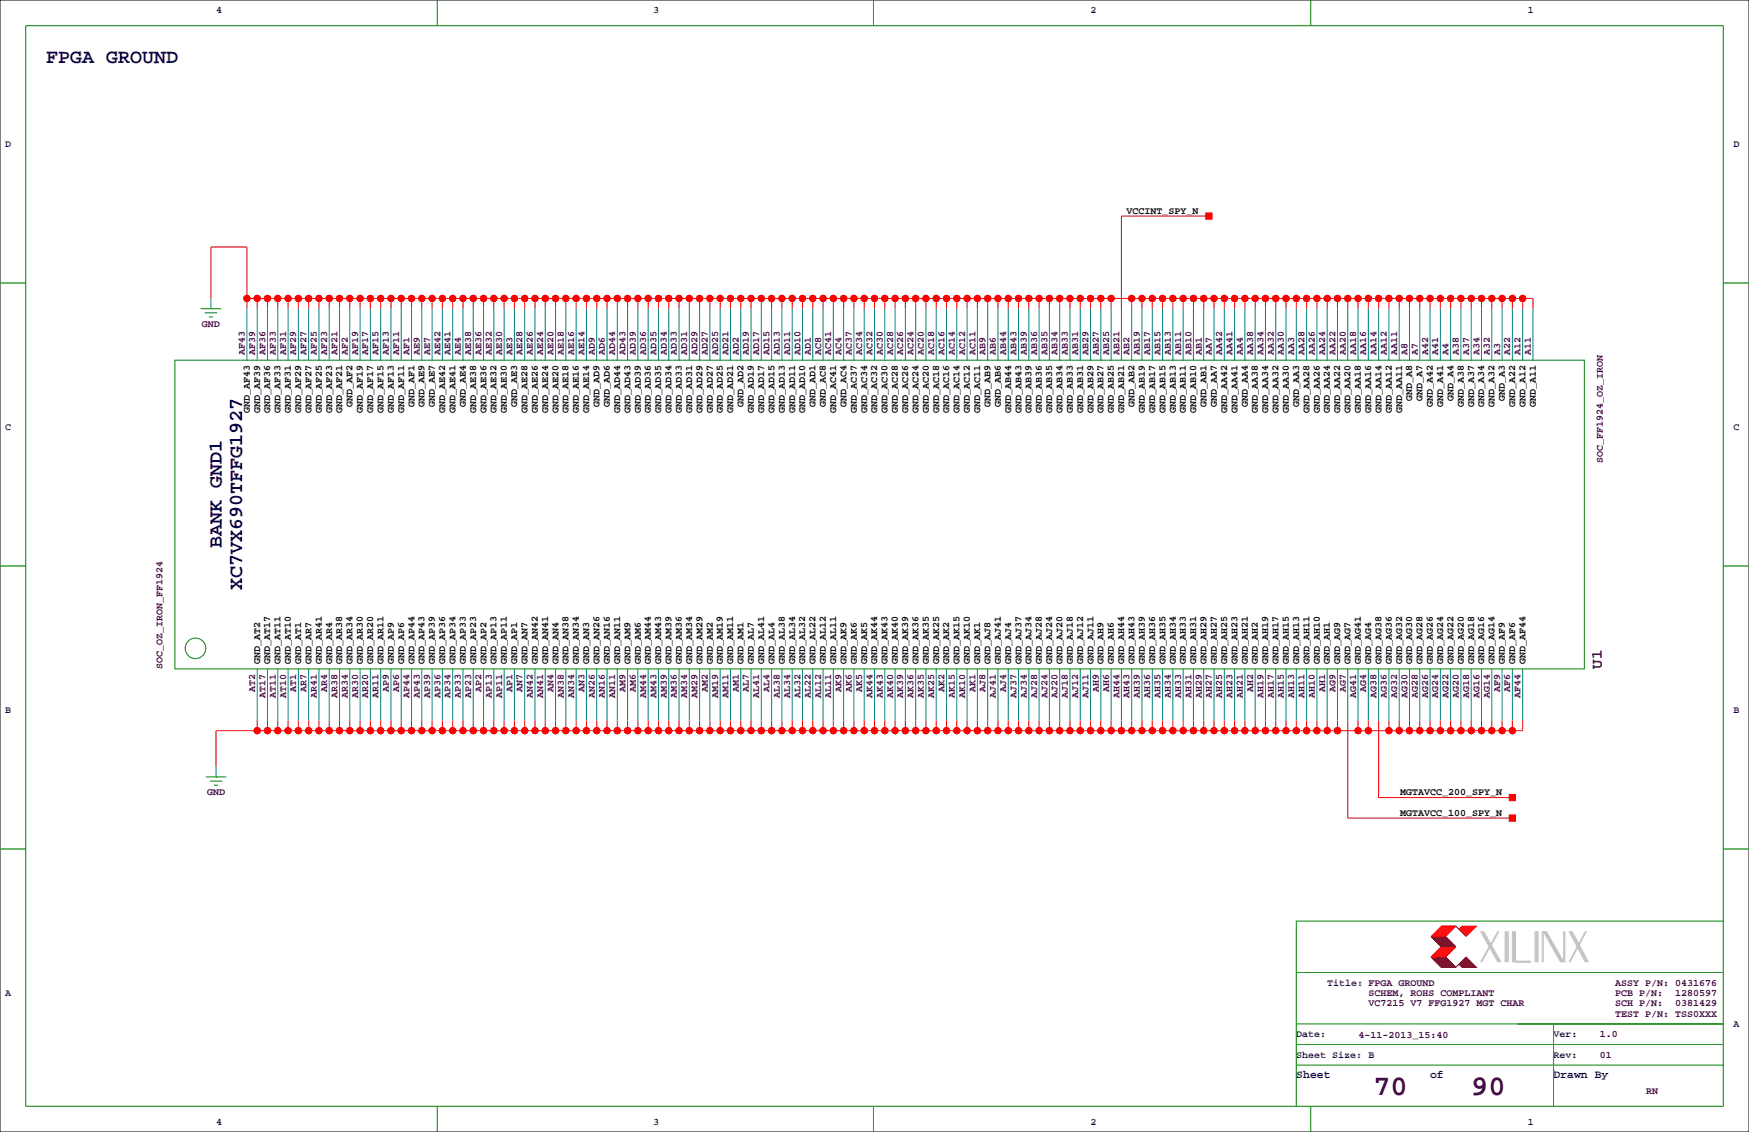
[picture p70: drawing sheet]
<svg xmlns="http://www.w3.org/2000/svg" width="432mm" height="279mm" viewBox="0 0 432 279" stroke-linecap="round" stroke-linejoin="round" font-family="sans-serif">
<defs><g id="words">
<g font-size="7.1" fill="#400040">
<text x="339.1" y="270.3">70</text>
<text x="363.2" y="270.3">90</text>
</g>
<g font-size="4.9" fill="#0000a0">
<text x="11.4" y="15.5">FPGA GROUND</text>
<text x="54.7" y="135.3" transform="rotate(-90 54.7 135.3)">BANK GND1</text>
<text x="59.8" y="145.6" transform="rotate(-90 59.8 145.6)">XC7VX690TFFG1927</text>
</g>
<text font-size="3.9" fill="#400040" x="395.4" y="165.1" transform="rotate(-90 395.4 165.1)">U1</text>
<g font-size="2.8" fill="#0000a0">
<text x="320" y="266.1">Sheet</text>
<text x="353.1" y="266.1">of</text>
<text x="383.5" y="266.1">Drawn By</text>
</g>
<g font-size="2.5" fill="#0000a0">
<text x="53.3" y="3.3">4</text>
<text x="161.3" y="3.3">3</text>
<text x="269.2" y="3.3">2</text>
<text x="377.2" y="3.3">1</text>
<text x="1.3" y="36.3">D</text>
<text x="428" y="36.3">D</text>
<text x="1.3" y="106.2">C</text>
<text x="428" y="106.2">C</text>
<text x="1.3" y="176">B</text>
<text x="428" y="176">B</text>
<text x="1.3" y="245.9">A</text>
<text x="327.7" y="243.3">Title: FPGA GROUND</text>
<text x="320" y="256">Date:</text>
<text x="383.5" y="256">Ver:</text>
<text x="428" y="253.5">A</text>
<text x="320" y="261.1">Sheet Size: B</text>
<text x="383.5" y="261.1">Rev:</text>
<text x="53.3" y="277.6">4</text>
<text x="161.3" y="277.6">3</text>
<text x="269.2" y="277.6">2</text>
<text x="377.2" y="277.6">1</text>
</g>
<g font-size="2.5">
<text x="278.1" y="52.8">VCCINT_SPY_N</text>
<text x="87.1" y="100.5" transform="rotate(-90 87.1 100.5)">GND_AF2</text>
<text x="102.3" y="100.5" transform="rotate(-90 102.3 100.5)">GND_AF1</text>
<text x="104.8" y="100.5" transform="rotate(-90 104.8 100.5)">GND_AE9</text>
<text x="107.4" y="100.5" transform="rotate(-90 107.4 100.5)">GND_AE7</text>
<text x="115" y="100.5" transform="rotate(-90 115 100.5)">GND_AE4</text>
<text x="127.7" y="100.5" transform="rotate(-90 127.7 100.5)">GND_AE3</text>
<text x="148" y="100.5" transform="rotate(-90 148 100.5)">GND_AD9</text>
<text x="150.6" y="100.5" transform="rotate(-90 150.6 100.5)">GND_AD6</text>
<text x="183.6" y="100.5" transform="rotate(-90 183.6 100.5)">GND_AD2</text>
<text x="201.4" y="100.5" transform="rotate(-90 201.4 100.5)">GND_AD1</text>
<text x="203.9" y="100.5" transform="rotate(-90 203.9 100.5)">GND_AC8</text>
<text x="209" y="100.5" transform="rotate(-90 209 100.5)">GND_AC4</text>
<text x="244.5" y="100.5" transform="rotate(-90 244.5 100.5)">GND_AB9</text>
<text x="247.1" y="100.5" transform="rotate(-90 247.1 100.5)">GND_AB6</text>
<text x="280.1" y="100.5" transform="rotate(-90 280.1 100.5)">GND_AB2</text>
<text x="297.9" y="100.5" transform="rotate(-90 297.9 100.5)">GND_AB1</text>
<text x="300.4" y="100.5" transform="rotate(-90 300.4 100.5)">GND_AA7</text>
<text x="308" y="100.5" transform="rotate(-90 308 100.5)">GND_AA4</text>
<text x="320.7" y="100.5" transform="rotate(-90 320.7 100.5)">GND_AA3</text>
<text x="348.7" y="99.1" transform="rotate(-90 348.7 99.1)">GND_A8</text>
<text x="351.2" y="99.1" transform="rotate(-90 351.2 99.1)">GND_A7</text>
<text x="353.8" y="100.5" transform="rotate(-90 353.8 100.5)">GND_A42</text>
<text x="356.3" y="100.5" transform="rotate(-90 356.3 100.5)">GND_A41</text>
<text x="358.8" y="99.1" transform="rotate(-90 358.8 99.1)">GND_A4</text>
<text x="361.4" y="100.5" transform="rotate(-90 361.4 100.5)">GND_A38</text>
<text x="363.9" y="100.5" transform="rotate(-90 363.9 100.5)">GND_A37</text>
<text x="366.5" y="100.5" transform="rotate(-90 366.5 100.5)">GND_A34</text>
<text x="369" y="100.5" transform="rotate(-90 369 100.5)">GND_A32</text>
<text x="371.5" y="99.1" transform="rotate(-90 371.5 99.1)">GND_A3</text>
<text x="374.1" y="100.5" transform="rotate(-90 374.1 100.5)">GND_A22</text>
<text x="376.6" y="100.5" transform="rotate(-90 376.6 100.5)">GND_A12</text>
<text x="379.2" y="100.5" transform="rotate(-90 379.2 100.5)">GND_A11</text>
<text x="61.7" y="102" transform="rotate(-90 61.7 102)">GND_AF43</text>
<text x="64.2" y="102" transform="rotate(-90 64.2 102)">GND_AF39</text>
<text x="66.7" y="102" transform="rotate(-90 66.7 102)">GND_AF36</text>
<text x="69.3" y="102" transform="rotate(-90 69.3 102)">GND_AF33</text>
<text x="71.8" y="102" transform="rotate(-90 71.8 102)">GND_AF31</text>
<text x="74.4" y="102" transform="rotate(-90 74.4 102)">GND_AF29</text>
<text x="76.9" y="102" transform="rotate(-90 76.9 102)">GND_AF27</text>
<text x="79.4" y="102" transform="rotate(-90 79.4 102)">GND_AF25</text>
<text x="82" y="102" transform="rotate(-90 82 102)">GND_AF23</text>
<text x="84.5" y="102" transform="rotate(-90 84.5 102)">GND_AF21</text>
<text x="89.6" y="102" transform="rotate(-90 89.6 102)">GND_AF19</text>
<text x="92.1" y="102" transform="rotate(-90 92.1 102)">GND_AF17</text>
<text x="94.7" y="102" transform="rotate(-90 94.7 102)">GND_AF15</text>
<text x="97.2" y="102" transform="rotate(-90 97.2 102)">GND_AF13</text>
<text x="99.8" y="102" transform="rotate(-90 99.8 102)">GND_AF11</text>
<text x="109.9" y="102" transform="rotate(-90 109.9 102)">GND_AE42</text>
<text x="112.5" y="102" transform="rotate(-90 112.5 102)">GND_AE41</text>
<text x="117.5" y="102" transform="rotate(-90 117.5 102)">GND_AE38</text>
<text x="120.1" y="102" transform="rotate(-90 120.1 102)">GND_AE36</text>
<text x="122.6" y="102" transform="rotate(-90 122.6 102)">GND_AE32</text>
<text x="125.2" y="102" transform="rotate(-90 125.2 102)">GND_AE30</text>
<text x="130.2" y="102" transform="rotate(-90 130.2 102)">GND_AE28</text>
<text x="132.8" y="102" transform="rotate(-90 132.8 102)">GND_AE26</text>
<text x="135.3" y="102" transform="rotate(-90 135.3 102)">GND_AE24</text>
<text x="137.9" y="102" transform="rotate(-90 137.9 102)">GND_AE20</text>
<text x="140.4" y="102" transform="rotate(-90 140.4 102)">GND_AE18</text>
<text x="142.9" y="102" transform="rotate(-90 142.9 102)">GND_AE16</text>
<text x="145.5" y="102" transform="rotate(-90 145.5 102)">GND_AE14</text>
<text x="153.1" y="102" transform="rotate(-90 153.1 102)">GND_AD44</text>
<text x="155.6" y="102" transform="rotate(-90 155.6 102)">GND_AD43</text>
<text x="158.2" y="102" transform="rotate(-90 158.2 102)">GND_AD39</text>
<text x="160.7" y="102" transform="rotate(-90 160.7 102)">GND_AD36</text>
<text x="163.3" y="102" transform="rotate(-90 163.3 102)">GND_AD35</text>
<text x="165.8" y="102" transform="rotate(-90 165.8 102)">GND_AD34</text>
<text x="168.3" y="102" transform="rotate(-90 168.3 102)">GND_AD33</text>
<text x="170.9" y="102" transform="rotate(-90 170.9 102)">GND_AD31</text>
<text x="173.4" y="102" transform="rotate(-90 173.4 102)">GND_AD29</text>
<text x="176" y="102" transform="rotate(-90 176 102)">GND_AD27</text>
<text x="178.5" y="102" transform="rotate(-90 178.5 102)">GND_AD25</text>
<text x="181" y="102" transform="rotate(-90 181 102)">GND_AD21</text>
<text x="186.1" y="102" transform="rotate(-90 186.1 102)">GND_AD19</text>
<text x="188.7" y="102" transform="rotate(-90 188.7 102)">GND_AD17</text>
<text x="191.2" y="102" transform="rotate(-90 191.2 102)">GND_AD15</text>
<text x="193.7" y="102" transform="rotate(-90 193.7 102)">GND_AD13</text>
<text x="196.3" y="102" transform="rotate(-90 196.3 102)">GND_AD11</text>
<text x="198.8" y="102" transform="rotate(-90 198.8 102)">GND_AD10</text>
<text x="206.4" y="102" transform="rotate(-90 206.4 102)">GND_AC41</text>
<text x="211.5" y="102" transform="rotate(-90 211.5 102)">GND_AC37</text>
<text x="214.1" y="102" transform="rotate(-90 214.1 102)">GND_AC34</text>
<text x="216.6" y="102" transform="rotate(-90 216.6 102)">GND_AC32</text>
<text x="219.1" y="102" transform="rotate(-90 219.1 102)">GND_AC30</text>
<text x="221.7" y="102" transform="rotate(-90 221.7 102)">GND_AC28</text>
<text x="224.2" y="102" transform="rotate(-90 224.2 102)">GND_AC26</text>
<text x="226.8" y="102" transform="rotate(-90 226.8 102)">GND_AC24</text>
<text x="229.3" y="102" transform="rotate(-90 229.3 102)">GND_AC20</text>
<text x="231.8" y="102" transform="rotate(-90 231.8 102)">GND_AC18</text>
<text x="234.4" y="102" transform="rotate(-90 234.4 102)">GND_AC16</text>
<text x="236.9" y="102" transform="rotate(-90 236.9 102)">GND_AC14</text>
<text x="239.5" y="102" transform="rotate(-90 239.5 102)">GND_AC12</text>
<text x="242" y="102" transform="rotate(-90 242 102)">GND_AC11</text>
<text x="249.6" y="102" transform="rotate(-90 249.6 102)">GND_AB44</text>
<text x="252.2" y="102" transform="rotate(-90 252.2 102)">GND_AB43</text>
<text x="254.7" y="102" transform="rotate(-90 254.7 102)">GND_AB39</text>
<text x="257.2" y="102" transform="rotate(-90 257.2 102)">GND_AB36</text>
<text x="259.8" y="102" transform="rotate(-90 259.8 102)">GND_AB35</text>
<text x="262.3" y="102" transform="rotate(-90 262.3 102)">GND_AB34</text>
<text x="264.9" y="102" transform="rotate(-90 264.9 102)">GND_AB33</text>
<text x="267.4" y="102" transform="rotate(-90 267.4 102)">GND_AB31</text>
<text x="269.9" y="102" transform="rotate(-90 269.9 102)">GND_AB29</text>
<text x="272.5" y="102" transform="rotate(-90 272.5 102)">GND_AB27</text>
<text x="275" y="102" transform="rotate(-90 275 102)">GND_AB25</text>
<text x="277.6" y="102" transform="rotate(-90 277.6 102)">GND_AB21</text>
<text x="282.6" y="102" transform="rotate(-90 282.6 102)">GND_AB19</text>
<text x="285.2" y="102" transform="rotate(-90 285.2 102)">GND_AB17</text>
<text x="287.7" y="102" transform="rotate(-90 287.7 102)">GND_AB15</text>
<text x="290.3" y="102" transform="rotate(-90 290.3 102)">GND_AB13</text>
<text x="292.8" y="102" transform="rotate(-90 292.8 102)">GND_AB11</text>
<text x="295.3" y="102" transform="rotate(-90 295.3 102)">GND_AB10</text>
<text x="303" y="102" transform="rotate(-90 303 102)">GND_AA42</text>
<text x="305.5" y="102" transform="rotate(-90 305.5 102)">GND_AA41</text>
<text x="310.6" y="102" transform="rotate(-90 310.6 102)">GND_AA38</text>
<text x="313.1" y="102" transform="rotate(-90 313.1 102)">GND_AA34</text>
<text x="315.7" y="102" transform="rotate(-90 315.7 102)">GND_AA32</text>
<text x="318.2" y="102" transform="rotate(-90 318.2 102)">GND_AA30</text>
<text x="323.3" y="102" transform="rotate(-90 323.3 102)">GND_AA28</text>
<text x="325.8" y="102" transform="rotate(-90 325.8 102)">GND_AA26</text>
<text x="328.4" y="102" transform="rotate(-90 328.4 102)">GND_AA24</text>
<text x="330.9" y="102" transform="rotate(-90 330.9 102)">GND_AA22</text>
<text x="333.4" y="102" transform="rotate(-90 333.4 102)">GND_AA20</text>
<text x="336" y="102" transform="rotate(-90 336 102)">GND_AA18</text>
<text x="338.5" y="102" transform="rotate(-90 338.5 102)">GND_AA16</text>
<text x="341.1" y="102" transform="rotate(-90 341.1 102)">GND_AA14</text>
<text x="343.6" y="102" transform="rotate(-90 343.6 102)">GND_AA12</text>
<text x="346.1" y="102" transform="rotate(-90 346.1 102)">GND_AA11</text>
<text x="64.2" y="163.8" transform="rotate(-90 64.2 163.8)">GND_AT2</text>
<text x="66.7" y="163.8" transform="rotate(-90 66.7 163.8)">GND_AT17</text>
<text x="69.3" y="163.8" transform="rotate(-90 69.3 163.8)">GND_AT11</text>
<text x="71.8" y="163.8" transform="rotate(-90 71.8 163.8)">GND_AT10</text>
<text x="74.4" y="163.8" transform="rotate(-90 74.4 163.8)">GND_AT1</text>
<text x="76.9" y="163.8" transform="rotate(-90 76.9 163.8)">GND_AR7</text>
<text x="79.4" y="163.8" transform="rotate(-90 79.4 163.8)">GND_AR41</text>
<text x="82" y="163.8" transform="rotate(-90 82 163.8)">GND_AR4</text>
<text x="84.5" y="163.8" transform="rotate(-90 84.5 163.8)">GND_AR38</text>
<text x="87.1" y="163.8" transform="rotate(-90 87.1 163.8)">GND_AR34</text>
<text x="89.6" y="163.8" transform="rotate(-90 89.6 163.8)">GND_AR30</text>
<text x="92.1" y="163.8" transform="rotate(-90 92.1 163.8)">GND_AR20</text>
<text x="94.7" y="163.8" transform="rotate(-90 94.7 163.8)">GND_AR11</text>
<text x="97.2" y="163.8" transform="rotate(-90 97.2 163.8)">GND_AP9</text>
<text x="99.8" y="163.8" transform="rotate(-90 99.8 163.8)">GND_AP6</text>
<text x="102.3" y="163.8" transform="rotate(-90 102.3 163.8)">GND_AP44</text>
<text x="104.8" y="163.8" transform="rotate(-90 104.8 163.8)">GND_AP43</text>
<text x="107.4" y="163.8" transform="rotate(-90 107.4 163.8)">GND_AP39</text>
<text x="109.9" y="163.8" transform="rotate(-90 109.9 163.8)">GND_AP36</text>
<text x="112.5" y="163.8" transform="rotate(-90 112.5 163.8)">GND_AP34</text>
<text x="115" y="163.8" transform="rotate(-90 115 163.8)">GND_AP33</text>
<text x="117.5" y="163.8" transform="rotate(-90 117.5 163.8)">GND_AP23</text>
<text x="120.1" y="163.8" transform="rotate(-90 120.1 163.8)">GND_AP2</text>
<text x="122.6" y="163.8" transform="rotate(-90 122.6 163.8)">GND_AP13</text>
<text x="125.2" y="163.8" transform="rotate(-90 125.2 163.8)">GND_AP11</text>
<text x="127.7" y="163.8" transform="rotate(-90 127.7 163.8)">GND_AP1</text>
<text x="130.2" y="163.8" transform="rotate(-90 130.2 163.8)">GND_AN7</text>
<text x="132.8" y="163.8" transform="rotate(-90 132.8 163.8)">GND_AN42</text>
<text x="135.3" y="163.8" transform="rotate(-90 135.3 163.8)">GND_AN41</text>
<text x="137.9" y="163.8" transform="rotate(-90 137.9 163.8)">GND_AN4</text>
<text x="140.4" y="163.8" transform="rotate(-90 140.4 163.8)">GND_AN38</text>
<text x="142.9" y="163.8" transform="rotate(-90 142.9 163.8)">GND_AN34</text>
<text x="145.5" y="163.8" transform="rotate(-90 145.5 163.8)">GND_AN3</text>
<text x="148" y="163.8" transform="rotate(-90 148 163.8)">GND_AN26</text>
<text x="150.6" y="163.8" transform="rotate(-90 150.6 163.8)">GND_AN16</text>
<text x="153.1" y="163.8" transform="rotate(-90 153.1 163.8)">GND_AN11</text>
<text x="155.6" y="163.8" transform="rotate(-90 155.6 163.8)">GND_AM9</text>
<text x="158.2" y="163.8" transform="rotate(-90 158.2 163.8)">GND_AM6</text>
<text x="160.7" y="163.8" transform="rotate(-90 160.7 163.8)">GND_AM44</text>
<text x="163.3" y="163.8" transform="rotate(-90 163.3 163.8)">GND_AM43</text>
<text x="165.8" y="163.8" transform="rotate(-90 165.8 163.8)">GND_AM39</text>
<text x="168.3" y="163.8" transform="rotate(-90 168.3 163.8)">GND_AM36</text>
<text x="170.9" y="163.8" transform="rotate(-90 170.9 163.8)">GND_AM34</text>
<text x="173.4" y="163.8" transform="rotate(-90 173.4 163.8)">GND_AM29</text>
<text x="176" y="163.8" transform="rotate(-90 176 163.8)">GND_AM2</text>
<text x="178.5" y="163.8" transform="rotate(-90 178.5 163.8)">GND_AM19</text>
<text x="181" y="163.8" transform="rotate(-90 181 163.8)">GND_AM11</text>
<text x="183.6" y="163.8" transform="rotate(-90 183.6 163.8)">GND_AM1</text>
<text x="186.1" y="163.8" transform="rotate(-90 186.1 163.8)">GND_AL7</text>
<text x="188.7" y="163.8" transform="rotate(-90 188.7 163.8)">GND_AL41</text>
<text x="191.2" y="163.8" transform="rotate(-90 191.2 163.8)">GND_AL4</text>
<text x="193.7" y="163.8" transform="rotate(-90 193.7 163.8)">GND_AL38</text>
<text x="196.3" y="163.8" transform="rotate(-90 196.3 163.8)">GND_AL34</text>
<text x="198.8" y="163.8" transform="rotate(-90 198.8 163.8)">GND_AL32</text>
<text x="201.4" y="163.8" transform="rotate(-90 201.4 163.8)">GND_AL22</text>
<text x="203.9" y="163.8" transform="rotate(-90 203.9 163.8)">GND_AL12</text>
<text x="206.4" y="163.8" transform="rotate(-90 206.4 163.8)">GND_AL11</text>
<text x="209" y="163.8" transform="rotate(-90 209 163.8)">GND_AK9</text>
<text x="211.5" y="163.8" transform="rotate(-90 211.5 163.8)">GND_AK6</text>
<text x="214.1" y="163.8" transform="rotate(-90 214.1 163.8)">GND_AK5</text>
<text x="216.6" y="163.8" transform="rotate(-90 216.6 163.8)">GND_AK44</text>
<text x="219.1" y="163.8" transform="rotate(-90 219.1 163.8)">GND_AK43</text>
<text x="221.7" y="163.8" transform="rotate(-90 221.7 163.8)">GND_AK40</text>
<text x="224.2" y="163.8" transform="rotate(-90 224.2 163.8)">GND_AK39</text>
<text x="226.8" y="163.8" transform="rotate(-90 226.8 163.8)">GND_AK36</text>
<text x="229.3" y="163.8" transform="rotate(-90 229.3 163.8)">GND_AK35</text>
<text x="231.8" y="163.8" transform="rotate(-90 231.8 163.8)">GND_AK25</text>
<text x="234.4" y="163.8" transform="rotate(-90 234.4 163.8)">GND_AK2</text>
<text x="236.9" y="163.8" transform="rotate(-90 236.9 163.8)">GND_AK15</text>
<text x="239.5" y="163.8" transform="rotate(-90 239.5 163.8)">GND_AK10</text>
<text x="242" y="163.8" transform="rotate(-90 242 163.8)">GND_AK1</text>
<text x="244.5" y="163.8" transform="rotate(-90 244.5 163.8)">GND_AJ8</text>
<text x="247.1" y="163.8" transform="rotate(-90 247.1 163.8)">GND_AJ41</text>
<text x="249.6" y="163.8" transform="rotate(-90 249.6 163.8)">GND_AJ4</text>
<text x="252.2" y="163.8" transform="rotate(-90 252.2 163.8)">GND_AJ37</text>
<text x="254.7" y="163.8" transform="rotate(-90 254.7 163.8)">GND_AJ34</text>
<text x="257.2" y="163.8" transform="rotate(-90 257.2 163.8)">GND_AJ28</text>
<text x="259.8" y="163.8" transform="rotate(-90 259.8 163.8)">GND_AJ24</text>
<text x="262.3" y="163.8" transform="rotate(-90 262.3 163.8)">GND_AJ20</text>
<text x="264.9" y="163.8" transform="rotate(-90 264.9 163.8)">GND_AJ18</text>
<text x="267.4" y="163.8" transform="rotate(-90 267.4 163.8)">GND_AJ12</text>
<text x="269.9" y="163.8" transform="rotate(-90 269.9 163.8)">GND_AJ11</text>
<text x="272.5" y="163.8" transform="rotate(-90 272.5 163.8)">GND_AH9</text>
<text x="275" y="163.8" transform="rotate(-90 275 163.8)">GND_AH6</text>
<text x="277.6" y="163.8" transform="rotate(-90 277.6 163.8)">GND_AH44</text>
<text x="280.1" y="163.8" transform="rotate(-90 280.1 163.8)">GND_AH43</text>
<text x="282.6" y="163.8" transform="rotate(-90 282.6 163.8)">GND_AH39</text>
<text x="285.2" y="163.8" transform="rotate(-90 285.2 163.8)">GND_AH36</text>
<text x="287.7" y="163.8" transform="rotate(-90 287.7 163.8)">GND_AH35</text>
<text x="290.3" y="163.8" transform="rotate(-90 290.3 163.8)">GND_AH34</text>
<text x="292.8" y="163.8" transform="rotate(-90 292.8 163.8)">GND_AH33</text>
<text x="295.3" y="163.8" transform="rotate(-90 295.3 163.8)">GND_AH31</text>
<text x="297.9" y="163.8" transform="rotate(-90 297.9 163.8)">GND_AH29</text>
<text x="300.4" y="163.8" transform="rotate(-90 300.4 163.8)">GND_AH27</text>
<text x="303" y="163.8" transform="rotate(-90 303 163.8)">GND_AH25</text>
<text x="305.5" y="163.8" transform="rotate(-90 305.5 163.8)">GND_AH23</text>
<text x="308" y="163.8" transform="rotate(-90 308 163.8)">GND_AH21</text>
<text x="310.6" y="163.8" transform="rotate(-90 310.6 163.8)">GND_AH2</text>
<text x="313.1" y="163.8" transform="rotate(-90 313.1 163.8)">GND_AH19</text>
<text x="315.7" y="163.8" transform="rotate(-90 315.7 163.8)">GND_AH17</text>
<text x="318.2" y="163.8" transform="rotate(-90 318.2 163.8)">GND_AH15</text>
<text x="320.7" y="163.8" transform="rotate(-90 320.7 163.8)">GND_AH13</text>
<text x="323.3" y="163.8" transform="rotate(-90 323.3 163.8)">GND_AH11</text>
<text x="325.8" y="163.8" transform="rotate(-90 325.8 163.8)">GND_AH10</text>
<text x="328.4" y="163.8" transform="rotate(-90 328.4 163.8)">GND_AH1</text>
<text x="330.9" y="163.8" transform="rotate(-90 330.9 163.8)">GND_AG9</text>
<text x="333.4" y="163.8" transform="rotate(-90 333.4 163.8)">GND_AG7</text>
<text x="336" y="163.8" transform="rotate(-90 336 163.8)">GND_AG41</text>
<text x="338.5" y="163.8" transform="rotate(-90 338.5 163.8)">GND_AG4</text>
<text x="341.1" y="163.8" transform="rotate(-90 341.1 163.8)">GND_AG38</text>
<text x="343.6" y="163.8" transform="rotate(-90 343.6 163.8)">GND_AG36</text>
<text x="346.1" y="163.8" transform="rotate(-90 346.1 163.8)">GND_AG32</text>
<text x="348.7" y="163.8" transform="rotate(-90 348.7 163.8)">GND_AG30</text>
<text x="351.2" y="163.8" transform="rotate(-90 351.2 163.8)">GND_AG28</text>
<text x="353.8" y="163.8" transform="rotate(-90 353.8 163.8)">GND_AG26</text>
<text x="356.3" y="163.8" transform="rotate(-90 356.3 163.8)">GND_AG24</text>
<text x="358.8" y="163.8" transform="rotate(-90 358.8 163.8)">GND_AG22</text>
<text x="361.4" y="163.8" transform="rotate(-90 361.4 163.8)">GND_AG20</text>
<text x="363.9" y="163.8" transform="rotate(-90 363.9 163.8)">GND_AG18</text>
<text x="366.5" y="163.8" transform="rotate(-90 366.5 163.8)">GND_AG16</text>
<text x="369" y="163.8" transform="rotate(-90 369 163.8)">GND_AG14</text>
<text x="371.5" y="163.8" transform="rotate(-90 371.5 163.8)">GND_AF9</text>
<text x="374.1" y="163.8" transform="rotate(-90 374.1 163.8)">GND_AF6</text>
<text x="376.6" y="163.8" transform="rotate(-90 376.6 163.8)">GND_AF44</text>
<text x="345.7" y="196.3">MGTAVCC_200_SPY_N</text>
<text x="345.7" y="201.4">MGTAVCC_100_SPY_N</text>
</g>
<g font-size="2.5" fill="#400040">
<text x="49.8" y="80.8">GND</text>
<text x="60.5" y="87.6" transform="rotate(-90 60.5 87.6)">AF43</text>
<text x="63" y="87.6" transform="rotate(-90 63 87.6)">AF39</text>
<text x="65.5" y="87.6" transform="rotate(-90 65.5 87.6)">AF36</text>
<text x="68.1" y="87.6" transform="rotate(-90 68.1 87.6)">AF33</text>
<text x="70.6" y="87.6" transform="rotate(-90 70.6 87.6)">AF31</text>
<text x="73.2" y="87.6" transform="rotate(-90 73.2 87.6)">AF29</text>
<text x="75.7" y="87.6" transform="rotate(-90 75.7 87.6)">AF27</text>
<text x="78.2" y="87.6" transform="rotate(-90 78.2 87.6)">AF25</text>
<text x="80.8" y="87.6" transform="rotate(-90 80.8 87.6)">AF23</text>
<text x="83.3" y="87.6" transform="rotate(-90 83.3 87.6)">AF21</text>
<text x="85.9" y="87.6" transform="rotate(-90 85.9 87.6)">AF2</text>
<text x="88.4" y="87.6" transform="rotate(-90 88.4 87.6)">AF19</text>
<text x="90.9" y="87.6" transform="rotate(-90 90.9 87.6)">AF17</text>
<text x="93.5" y="87.6" transform="rotate(-90 93.5 87.6)">AF15</text>
<text x="96" y="87.6" transform="rotate(-90 96 87.6)">AF13</text>
<text x="98.6" y="87.6" transform="rotate(-90 98.6 87.6)">AF11</text>
<text x="101.1" y="87.6" transform="rotate(-90 101.1 87.6)">AF1</text>
<text x="103.6" y="87.6" transform="rotate(-90 103.6 87.6)">AE9</text>
<text x="106.2" y="87.6" transform="rotate(-90 106.2 87.6)">AE7</text>
<text x="108.7" y="87.6" transform="rotate(-90 108.7 87.6)">AE42</text>
<text x="111.3" y="87.6" transform="rotate(-90 111.3 87.6)">AE41</text>
<text x="113.8" y="87.6" transform="rotate(-90 113.8 87.6)">AE4</text>
<text x="116.3" y="87.6" transform="rotate(-90 116.3 87.6)">AE38</text>
<text x="118.9" y="87.6" transform="rotate(-90 118.9 87.6)">AE36</text>
<text x="121.4" y="87.6" transform="rotate(-90 121.4 87.6)">AE32</text>
<text x="124" y="87.6" transform="rotate(-90 124 87.6)">AE30</text>
<text x="126.5" y="87.6" transform="rotate(-90 126.5 87.6)">AE3</text>
<text x="129" y="87.6" transform="rotate(-90 129 87.6)">AE28</text>
<text x="131.6" y="87.6" transform="rotate(-90 131.6 87.6)">AE26</text>
<text x="134.1" y="87.6" transform="rotate(-90 134.1 87.6)">AE24</text>
<text x="136.7" y="87.6" transform="rotate(-90 136.7 87.6)">AE20</text>
<text x="139.2" y="87.6" transform="rotate(-90 139.2 87.6)">AE18</text>
<text x="141.7" y="87.6" transform="rotate(-90 141.7 87.6)">AE16</text>
<text x="144.3" y="87.6" transform="rotate(-90 144.3 87.6)">AE14</text>
<text x="146.8" y="87.6" transform="rotate(-90 146.8 87.6)">AD9</text>
<text x="149.4" y="87.6" transform="rotate(-90 149.4 87.6)">AD6</text>
<text x="151.9" y="87.6" transform="rotate(-90 151.9 87.6)">AD44</text>
<text x="154.4" y="87.6" transform="rotate(-90 154.4 87.6)">AD43</text>
<text x="157" y="87.6" transform="rotate(-90 157 87.6)">AD39</text>
<text x="159.5" y="87.6" transform="rotate(-90 159.5 87.6)">AD36</text>
<text x="162.1" y="87.6" transform="rotate(-90 162.1 87.6)">AD35</text>
<text x="164.6" y="87.6" transform="rotate(-90 164.6 87.6)">AD34</text>
<text x="167.1" y="87.6" transform="rotate(-90 167.1 87.6)">AD33</text>
<text x="169.7" y="87.6" transform="rotate(-90 169.7 87.6)">AD31</text>
<text x="172.2" y="87.6" transform="rotate(-90 172.2 87.6)">AD29</text>
<text x="174.8" y="87.6" transform="rotate(-90 174.8 87.6)">AD27</text>
<text x="177.3" y="87.6" transform="rotate(-90 177.3 87.6)">AD25</text>
<text x="179.8" y="87.6" transform="rotate(-90 179.8 87.6)">AD21</text>
<text x="182.4" y="87.6" transform="rotate(-90 182.4 87.6)">AD2</text>
<text x="184.9" y="87.6" transform="rotate(-90 184.9 87.6)">AD19</text>
<text x="187.5" y="87.6" transform="rotate(-90 187.5 87.6)">AD17</text>
<text x="190" y="87.6" transform="rotate(-90 190 87.6)">AD15</text>
<text x="192.5" y="87.6" transform="rotate(-90 192.5 87.6)">AD13</text>
<text x="195.1" y="87.6" transform="rotate(-90 195.1 87.6)">AD11</text>
<text x="197.6" y="87.6" transform="rotate(-90 197.6 87.6)">AD10</text>
<text x="200.2" y="87.6" transform="rotate(-90 200.2 87.6)">AD1</text>
<text x="202.7" y="87.6" transform="rotate(-90 202.7 87.6)">AC8</text>
<text x="205.2" y="87.6" transform="rotate(-90 205.2 87.6)">AC41</text>
<text x="207.8" y="87.6" transform="rotate(-90 207.8 87.6)">AC4</text>
<text x="210.3" y="87.6" transform="rotate(-90 210.3 87.6)">AC37</text>
<text x="212.9" y="87.6" transform="rotate(-90 212.9 87.6)">AC34</text>
<text x="215.4" y="87.6" transform="rotate(-90 215.4 87.6)">AC32</text>
<text x="217.9" y="87.6" transform="rotate(-90 217.9 87.6)">AC30</text>
<text x="220.5" y="87.6" transform="rotate(-90 220.5 87.6)">AC28</text>
<text x="223" y="87.6" transform="rotate(-90 223 87.6)">AC26</text>
<text x="225.6" y="87.6" transform="rotate(-90 225.6 87.6)">AC24</text>
<text x="228.1" y="87.6" transform="rotate(-90 228.1 87.6)">AC20</text>
<text x="230.6" y="87.6" transform="rotate(-90 230.6 87.6)">AC18</text>
<text x="233.2" y="87.6" transform="rotate(-90 233.2 87.6)">AC16</text>
<text x="235.7" y="87.6" transform="rotate(-90 235.7 87.6)">AC14</text>
<text x="238.3" y="87.6" transform="rotate(-90 238.3 87.6)">AC12</text>
<text x="240.8" y="87.6" transform="rotate(-90 240.8 87.6)">AC11</text>
<text x="243.3" y="87.6" transform="rotate(-90 243.3 87.6)">AB9</text>
<text x="245.9" y="87.6" transform="rotate(-90 245.9 87.6)">AB6</text>
<text x="248.4" y="87.6" transform="rotate(-90 248.4 87.6)">AB44</text>
<text x="251" y="87.6" transform="rotate(-90 251 87.6)">AB43</text>
<text x="253.5" y="87.6" transform="rotate(-90 253.5 87.6)">AB39</text>
<text x="256" y="87.6" transform="rotate(-90 256 87.6)">AB36</text>
<text x="258.6" y="87.6" transform="rotate(-90 258.6 87.6)">AB35</text>
<text x="261.1" y="87.6" transform="rotate(-90 261.1 87.6)">AB34</text>
<text x="263.7" y="87.6" transform="rotate(-90 263.7 87.6)">AB33</text>
<text x="266.2" y="87.6" transform="rotate(-90 266.2 87.6)">AB31</text>
<text x="268.7" y="87.6" transform="rotate(-90 268.7 87.6)">AB29</text>
<text x="271.3" y="87.6" transform="rotate(-90 271.3 87.6)">AB27</text>
<text x="273.8" y="87.6" transform="rotate(-90 273.8 87.6)">AB25</text>
<text x="276.4" y="87.6" transform="rotate(-90 276.4 87.6)">AB21</text>
<text x="278.9" y="87.6" transform="rotate(-90 278.9 87.6)">AB2</text>
<text x="281.4" y="87.6" transform="rotate(-90 281.4 87.6)">AB19</text>
<text x="284" y="87.6" transform="rotate(-90 284 87.6)">AB17</text>
<text x="286.5" y="87.6" transform="rotate(-90 286.5 87.6)">AB15</text>
<text x="289.1" y="87.6" transform="rotate(-90 289.1 87.6)">AB13</text>
<text x="291.6" y="87.6" transform="rotate(-90 291.6 87.6)">AB11</text>
<text x="294.1" y="87.6" transform="rotate(-90 294.1 87.6)">AB10</text>
<text x="296.7" y="87.6" transform="rotate(-90 296.7 87.6)">AB1</text>
<text x="299.2" y="87.6" transform="rotate(-90 299.2 87.6)">AA7</text>
<text x="301.8" y="87.6" transform="rotate(-90 301.8 87.6)">AA42</text>
<text x="304.3" y="87.6" transform="rotate(-90 304.3 87.6)">AA41</text>
<text x="306.8" y="87.6" transform="rotate(-90 306.8 87.6)">AA4</text>
<text x="309.4" y="87.6" transform="rotate(-90 309.4 87.6)">AA38</text>
<text x="311.9" y="87.6" transform="rotate(-90 311.9 87.6)">AA34</text>
<text x="314.5" y="87.6" transform="rotate(-90 314.5 87.6)">AA32</text>
<text x="317" y="87.6" transform="rotate(-90 317 87.6)">AA30</text>
<text x="319.5" y="87.6" transform="rotate(-90 319.5 87.6)">AA3</text>
<text x="322.1" y="87.6" transform="rotate(-90 322.1 87.6)">AA28</text>
<text x="324.6" y="87.6" transform="rotate(-90 324.6 87.6)">AA26</text>
<text x="327.2" y="87.6" transform="rotate(-90 327.2 87.6)">AA24</text>
<text x="329.7" y="87.6" transform="rotate(-90 329.7 87.6)">AA22</text>
<text x="332.2" y="87.6" transform="rotate(-90 332.2 87.6)">AA20</text>
<text x="334.8" y="87.6" transform="rotate(-90 334.8 87.6)">AA18</text>
<text x="337.3" y="87.6" transform="rotate(-90 337.3 87.6)">AA16</text>
<text x="339.9" y="87.6" transform="rotate(-90 339.9 87.6)">AA14</text>
<text x="342.4" y="87.6" transform="rotate(-90 342.4 87.6)">AA12</text>
<text x="344.9" y="87.6" transform="rotate(-90 344.9 87.6)">AA11</text>
<text x="347.5" y="87.6" transform="rotate(-90 347.5 87.6)">A8</text>
<text x="350" y="87.6" transform="rotate(-90 350 87.6)">A7</text>
<text x="352.6" y="87.6" transform="rotate(-90 352.6 87.6)">A42</text>
<text x="355.1" y="87.6" transform="rotate(-90 355.1 87.6)">A41</text>
<text x="357.6" y="87.6" transform="rotate(-90 357.6 87.6)">A4</text>
<text x="360.2" y="87.6" transform="rotate(-90 360.2 87.6)">A38</text>
<text x="362.7" y="87.6" transform="rotate(-90 362.7 87.6)">A37</text>
<text x="365.3" y="87.6" transform="rotate(-90 365.3 87.6)">A34</text>
<text x="367.8" y="87.6" transform="rotate(-90 367.8 87.6)">A32</text>
<text x="370.3" y="87.6" transform="rotate(-90 370.3 87.6)">A3</text>
<text x="372.9" y="87.6" transform="rotate(-90 372.9 87.6)">A22</text>
<text x="375.4" y="87.6" transform="rotate(-90 375.4 87.6)">A12</text>
<text x="378" y="87.6" transform="rotate(-90 378 87.6)">A11</text>
<text x="395.7" y="114.3" transform="rotate(-90 395.7 114.3)">SOC_FF1924_OZ_IRON</text>
<text x="40.1" y="165.1" transform="rotate(-90 40.1 165.1)">SOC_OZ_IRON_FF1924</text>
<text x="63" y="170.8" transform="rotate(-90 63 170.8)">AT2</text>
<text x="65.5" y="172.3" transform="rotate(-90 65.5 172.3)">AT17</text>
<text x="68.1" y="172.3" transform="rotate(-90 68.1 172.3)">AT11</text>
<text x="70.6" y="172.3" transform="rotate(-90 70.6 172.3)">AT10</text>
<text x="73.2" y="170.8" transform="rotate(-90 73.2 170.8)">AT1</text>
<text x="75.7" y="170.8" transform="rotate(-90 75.7 170.8)">AR7</text>
<text x="78.2" y="172.3" transform="rotate(-90 78.2 172.3)">AR41</text>
<text x="80.8" y="170.8" transform="rotate(-90 80.8 170.8)">AR4</text>
<text x="83.3" y="172.3" transform="rotate(-90 83.3 172.3)">AR38</text>
<text x="85.9" y="172.3" transform="rotate(-90 85.9 172.3)">AR34</text>
<text x="88.4" y="172.3" transform="rotate(-90 88.4 172.3)">AR30</text>
<text x="90.9" y="172.3" transform="rotate(-90 90.9 172.3)">AR20</text>
<text x="93.5" y="172.3" transform="rotate(-90 93.5 172.3)">AR11</text>
<text x="96" y="170.8" transform="rotate(-90 96 170.8)">AP9</text>
<text x="98.6" y="170.8" transform="rotate(-90 98.6 170.8)">AP6</text>
<text x="101.1" y="172.3" transform="rotate(-90 101.1 172.3)">AP44</text>
<text x="103.6" y="172.3" transform="rotate(-90 103.6 172.3)">AP43</text>
<text x="106.2" y="172.3" transform="rotate(-90 106.2 172.3)">AP39</text>
<text x="108.7" y="172.3" transform="rotate(-90 108.7 172.3)">AP36</text>
<text x="111.3" y="172.3" transform="rotate(-90 111.3 172.3)">AP34</text>
<text x="113.8" y="172.3" transform="rotate(-90 113.8 172.3)">AP33</text>
<text x="116.3" y="172.3" transform="rotate(-90 116.3 172.3)">AP23</text>
<text x="118.9" y="170.8" transform="rotate(-90 118.9 170.8)">AP2</text>
<text x="121.4" y="172.3" transform="rotate(-90 121.4 172.3)">AP13</text>
<text x="124" y="172.3" transform="rotate(-90 124 172.3)">AP11</text>
<text x="126.5" y="170.8" transform="rotate(-90 126.5 170.8)">AP1</text>
<text x="129" y="170.8" transform="rotate(-90 129 170.8)">AN7</text>
<text x="131.6" y="172.3" transform="rotate(-90 131.6 172.3)">AN42</text>
<text x="134.1" y="172.3" transform="rotate(-90 134.1 172.3)">AN41</text>
<text x="136.7" y="170.8" transform="rotate(-90 136.7 170.8)">AN4</text>
<text x="139.2" y="172.3" transform="rotate(-90 139.2 172.3)">AN38</text>
<text x="141.7" y="172.3" transform="rotate(-90 141.7 172.3)">AN34</text>
<text x="144.3" y="170.8" transform="rotate(-90 144.3 170.8)">AN3</text>
<text x="146.8" y="172.3" transform="rotate(-90 146.8 172.3)">AN26</text>
<text x="149.4" y="172.3" transform="rotate(-90 149.4 172.3)">AN16</text>
<text x="151.9" y="172.3" transform="rotate(-90 151.9 172.3)">AN11</text>
<text x="154.4" y="170.8" transform="rotate(-90 154.4 170.8)">AM9</text>
<text x="157" y="170.8" transform="rotate(-90 157 170.8)">AM6</text>
<text x="159.5" y="172.3" transform="rotate(-90 159.5 172.3)">AM44</text>
<text x="162.1" y="172.3" transform="rotate(-90 162.1 172.3)">AM43</text>
<text x="164.6" y="172.3" transform="rotate(-90 164.6 172.3)">AM39</text>
<text x="167.1" y="172.3" transform="rotate(-90 167.1 172.3)">AM36</text>
<text x="169.7" y="172.3" transform="rotate(-90 169.7 172.3)">AM34</text>
<text x="172.2" y="172.3" transform="rotate(-90 172.2 172.3)">AM29</text>
<text x="174.8" y="170.8" transform="rotate(-90 174.8 170.8)">AM2</text>
<text x="177.3" y="172.3" transform="rotate(-90 177.3 172.3)">AM19</text>
<text x="179.8" y="172.3" transform="rotate(-90 179.8 172.3)">AM11</text>
<text x="182.4" y="170.8" transform="rotate(-90 182.4 170.8)">AM1</text>
<text x="184.9" y="170.8" transform="rotate(-90 184.9 170.8)">AL7</text>
<text x="187.5" y="172.3" transform="rotate(-90 187.5 172.3)">AL41</text>
<text x="190" y="170.8" transform="rotate(-90 190 170.8)">AL4</text>
<text x="192.5" y="172.3" transform="rotate(-90 192.5 172.3)">AL38</text>
<text x="195.1" y="172.3" transform="rotate(-90 195.1 172.3)">AL34</text>
<text x="197.6" y="172.3" transform="rotate(-90 197.6 172.3)">AL32</text>
<text x="200.2" y="172.3" transform="rotate(-90 200.2 172.3)">AL22</text>
<text x="202.7" y="172.3" transform="rotate(-90 202.7 172.3)">AL12</text>
<text x="205.2" y="172.3" transform="rotate(-90 205.2 172.3)">AL11</text>
<text x="207.8" y="170.8" transform="rotate(-90 207.8 170.8)">AK9</text>
<text x="210.3" y="170.8" transform="rotate(-90 210.3 170.8)">AK6</text>
<text x="212.9" y="170.8" transform="rotate(-90 212.9 170.8)">AK5</text>
<text x="215.4" y="172.3" transform="rotate(-90 215.4 172.3)">AK44</text>
<text x="217.9" y="172.3" transform="rotate(-90 217.9 172.3)">AK43</text>
<text x="220.5" y="172.3" transform="rotate(-90 220.5 172.3)">AK40</text>
<text x="223" y="172.3" transform="rotate(-90 223 172.3)">AK39</text>
<text x="225.6" y="172.3" transform="rotate(-90 225.6 172.3)">AK36</text>
<text x="228.1" y="172.3" transform="rotate(-90 228.1 172.3)">AK35</text>
<text x="230.6" y="172.3" transform="rotate(-90 230.6 172.3)">AK25</text>
<text x="233.2" y="170.8" transform="rotate(-90 233.2 170.8)">AK2</text>
<text x="235.7" y="172.3" transform="rotate(-90 235.7 172.3)">AK15</text>
<text x="238.3" y="172.3" transform="rotate(-90 238.3 172.3)">AK10</text>
<text x="240.8" y="170.8" transform="rotate(-90 240.8 170.8)">AK1</text>
<text x="243.3" y="170.8" transform="rotate(-90 243.3 170.8)">AJ8</text>
<text x="245.9" y="172.3" transform="rotate(-90 245.9 172.3)">AJ41</text>
<text x="248.4" y="170.8" transform="rotate(-90 248.4 170.8)">AJ4</text>
<text x="251" y="172.3" transform="rotate(-90 251 172.3)">AJ37</text>
<text x="253.5" y="172.3" transform="rotate(-90 253.5 172.3)">AJ34</text>
<text x="256" y="172.3" transform="rotate(-90 256 172.3)">AJ28</text>
<text x="258.6" y="172.3" transform="rotate(-90 258.6 172.3)">AJ24</text>
<text x="261.1" y="172.3" transform="rotate(-90 261.1 172.3)">AJ20</text>
<text x="263.7" y="172.3" transform="rotate(-90 263.7 172.3)">AJ18</text>
<text x="266.2" y="172.3" transform="rotate(-90 266.2 172.3)">AJ12</text>
<text x="268.7" y="172.3" transform="rotate(-90 268.7 172.3)">AJ11</text>
<text x="271.3" y="170.8" transform="rotate(-90 271.3 170.8)">AH9</text>
<text x="273.8" y="170.8" transform="rotate(-90 273.8 170.8)">AH6</text>
<text x="276.4" y="172.3" transform="rotate(-90 276.4 172.3)">AH44</text>
<text x="278.9" y="172.3" transform="rotate(-90 278.9 172.3)">AH43</text>
<text x="281.4" y="172.3" transform="rotate(-90 281.4 172.3)">AH39</text>
<text x="284" y="172.3" transform="rotate(-90 284 172.3)">AH36</text>
<text x="286.5" y="172.3" transform="rotate(-90 286.5 172.3)">AH35</text>
<text x="289.1" y="172.3" transform="rotate(-90 289.1 172.3)">AH34</text>
<text x="291.6" y="172.3" transform="rotate(-90 291.6 172.3)">AH33</text>
<text x="294.1" y="172.3" transform="rotate(-90 294.1 172.3)">AH31</text>
<text x="296.7" y="172.3" transform="rotate(-90 296.7 172.3)">AH29</text>
<text x="299.2" y="172.3" transform="rotate(-90 299.2 172.3)">AH27</text>
<text x="301.8" y="172.3" transform="rotate(-90 301.8 172.3)">AH25</text>
<text x="304.3" y="172.3" transform="rotate(-90 304.3 172.3)">AH23</text>
<text x="306.8" y="172.3" transform="rotate(-90 306.8 172.3)">AH21</text>
<text x="309.4" y="170.8" transform="rotate(-90 309.4 170.8)">AH2</text>
<text x="311.9" y="172.3" transform="rotate(-90 311.9 172.3)">AH19</text>
<text x="314.5" y="172.3" transform="rotate(-90 314.5 172.3)">AH17</text>
<text x="317" y="172.3" transform="rotate(-90 317 172.3)">AH15</text>
<text x="319.5" y="172.3" transform="rotate(-90 319.5 172.3)">AH13</text>
<text x="322.1" y="172.3" transform="rotate(-90 322.1 172.3)">AH11</text>
<text x="324.6" y="172.3" transform="rotate(-90 324.6 172.3)">AH10</text>
<text x="327.2" y="170.8" transform="rotate(-90 327.2 170.8)">AH1</text>
<text x="329.7" y="170.8" transform="rotate(-90 329.7 170.8)">AG9</text>
<text x="332.2" y="170.8" transform="rotate(-90 332.2 170.8)">AG7</text>
<text x="334.8" y="172.3" transform="rotate(-90 334.8 172.3)">AG41</text>
<text x="337.3" y="170.8" transform="rotate(-90 337.3 170.8)">AG4</text>
<text x="339.9" y="172.3" transform="rotate(-90 339.9 172.3)">AG38</text>
<text x="342.4" y="172.3" transform="rotate(-90 342.4 172.3)">AG36</text>
<text x="344.9" y="172.3" transform="rotate(-90 344.9 172.3)">AG32</text>
<text x="347.5" y="172.3" transform="rotate(-90 347.5 172.3)">AG30</text>
<text x="350" y="172.3" transform="rotate(-90 350 172.3)">AG28</text>
<text x="352.6" y="172.3" transform="rotate(-90 352.6 172.3)">AG26</text>
<text x="355.1" y="172.3" transform="rotate(-90 355.1 172.3)">AG24</text>
<text x="357.6" y="172.3" transform="rotate(-90 357.6 172.3)">AG22</text>
<text x="360.2" y="172.3" transform="rotate(-90 360.2 172.3)">AG20</text>
<text x="362.7" y="172.3" transform="rotate(-90 362.7 172.3)">AG18</text>
<text x="365.3" y="172.3" transform="rotate(-90 365.3 172.3)">AG16</text>
<text x="367.8" y="172.3" transform="rotate(-90 367.8 172.3)">AG14</text>
<text x="370.3" y="170.8" transform="rotate(-90 370.3 170.8)">AF9</text>
<text x="372.9" y="170.8" transform="rotate(-90 372.9 170.8)">AF6</text>
<text x="375.4" y="172.3" transform="rotate(-90 375.4 172.3)">AF44</text>
<text x="51.1" y="196.3">GND</text>
<text x="337.8" y="245.9">SCHEM, ROHS COMPLIANT</text>
<text x="398.8" y="243.3">ASSY P/N: 0431676</text>
<text x="398.8" y="245.9">PCB P/N:</text>
<text x="413.6" y="245.9">1280597</text>
<text x="337.8" y="248.4">VC7215 V7 FFG1927 MGT CHAR</text>
<text x="398.8" y="248.4">SCH P/N:</text>
<text x="398.8" y="251">TEST P/N: TSS0XXX</text>
<text x="413.6" y="248.4">0381429</text>
<text x="335.4" y="256.3">4-11-2013_15:40</text>
<text x="395" y="256">1.0</text>
<text x="395" y="261.1">01</text>
<text x="406.4" y="270">RN</text>
</g>
</g></defs>
<path d="M0 0h431.8v279.4h-431.8z" fill="none" stroke="#000" stroke-width=".25"/>
<g fill="none" stroke="#f00" stroke-width=".25">
<path d="M298.4 53.3h-21.5v22.9M52.1 73.7v-12.7h8.9v15.2M61 73.7h317.5v2.5M63.5 73.7v2.5M66 73.7v2.5M68.6 73.7v2.5M71.1 73.7v2.5M73.7 73.7v2.5M76.2 73.7v2.5M78.7 73.7v2.5M81.3 73.7v2.5M83.8 73.7v2.5"/>
<path d="M86.4 73.7v2.5M88.9 73.7v2.5M91.4 73.7v2.5M94 73.7v2.5M96.5 73.7v2.5M99.1 73.7v2.5M101.6 73.7v2.5M104.1 73.7v2.5M106.7 73.7v2.5M109.2 73.7v2.5M111.8 73.7v2.5M114.3 73.7v2.5"/>
<path d="M116.8 73.7v2.5M119.4 73.7v2.5M121.9 73.7v2.5M124.5 73.7v2.5M127 73.7v2.5M129.5 73.7v2.5M132.1 73.7v2.5M134.6 73.7v2.5M137.2 73.7v2.5M139.7 73.7v2.5M142.2 73.7v2.5M144.8 73.7v2.5"/>
<path d="M147.3 73.7v2.5M149.9 73.7v2.5M152.4 73.7v2.5M154.9 73.7v2.5M157.5 73.7v2.5M160 73.7v2.5M162.6 73.7v2.5M165.1 73.7v2.5M167.6 73.7v2.5M170.2 73.7v2.5M172.7 73.7v2.5M175.3 73.7v2.5"/>
<path d="M177.8 73.7v2.5M180.3 73.7v2.5M182.9 73.7v2.5M185.4 73.7v2.5M188 73.7v2.5M190.5 73.7v2.5M193 73.7v2.5M195.6 73.7v2.5M198.1 73.7v2.5M200.7 73.7v2.5M203.2 73.7v2.5M205.7 73.7v2.5"/>
<path d="M208.3 73.7v2.5M210.8 73.7v2.5M213.4 73.7v2.5M215.9 73.7v2.5M218.4 73.7v2.5M221 73.7v2.5M223.5 73.7v2.5M226.1 73.7v2.5M228.6 73.7v2.5M231.1 73.7v2.5M233.7 73.7v2.5M236.2 73.7v2.5"/>
<path d="M238.8 73.7v2.5M241.3 73.7v2.5M243.8 73.7v2.5M246.4 73.7v2.5M248.9 73.7v2.5M251.5 73.7v2.5M254 73.7v2.5M256.5 73.7v2.5M259.1 73.7v2.5M261.6 73.7v2.5M264.2 73.7v2.5M266.7 73.7v2.5"/>
<path d="M269.2 73.7v2.5M271.8 73.7v2.5M274.3 73.7v2.5M279.4 73.7v2.5M281.9 73.7v2.5M284.5 73.7v2.5M287 73.7v2.5M289.6 73.7v2.5M292.1 73.7v2.5M294.6 73.7v2.5M297.2 73.7v2.5M299.7 73.7v2.5"/>
<path d="M302.3 73.7v2.5M304.8 73.7v2.5M307.3 73.7v2.5M309.9 73.7v2.5M312.4 73.7v2.5M315 73.7v2.5M317.5 73.7v2.5M320 73.7v2.5M322.6 73.7v2.5M325.1 73.7v2.5M327.7 73.7v2.5M330.2 73.7v2.5"/>
<path d="M332.7 73.7v2.5M335.3 73.7v2.5M337.8 73.7v2.5M340.4 73.7v2.5M342.9 73.7v2.5M345.4 73.7v2.5M348 73.7v2.5M350.5 73.7v2.5M353.1 73.7v2.5M355.6 73.7v2.5M358.1 73.7v2.5M360.7 73.7v2.5"/>
<path d="M363.2 73.7v2.5M365.8 73.7v2.5M368.3 73.7v2.5M370.8 73.7v2.5M373.4 73.7v2.5M375.9 73.7v2.5M63.5 177.8v2.5M66 177.8v2.5M68.6 177.8v2.5M71.1 177.8v2.5M73.7 177.8v2.5M76.2 177.8v2.5"/>
<path d="M78.7 177.8v2.5M81.3 177.8v2.5M83.8 177.8v2.5M86.4 177.8v2.5M88.9 177.8v2.5M91.4 177.8v2.5M94 177.8v2.5M96.5 177.8v2.5M99.1 177.8v2.5M101.6 177.8v2.5M104.1 177.8v2.5M106.7 177.8v2.5"/>
<path d="M109.2 177.8v2.5M111.8 177.8v2.5M114.3 177.8v2.5M116.8 177.8v2.5M119.4 177.8v2.5M121.9 177.8v2.5M124.5 177.8v2.5M127 177.8v2.5M129.5 177.8v2.5M132.1 177.8v2.5M134.6 177.8v2.5M137.2 177.8v2.5"/>
<path d="M139.7 177.8v2.5M142.2 177.8v2.5M144.8 177.8v2.5M147.3 177.8v2.5M149.9 177.8v2.5M152.4 177.8v2.5M154.9 177.8v2.5M157.5 177.8v2.5M160 177.8v2.5M162.6 177.8v2.5M165.1 177.8v2.5M167.6 177.8v2.5"/>
<path d="M170.2 177.8v2.5M172.7 177.8v2.5M175.3 177.8v2.5M177.8 177.8v2.5M180.3 177.8v2.5M182.9 177.8v2.5M185.4 177.8v2.5M188 177.8v2.5M190.5 177.8v2.5M193 177.8v2.5M195.6 177.8v2.5M198.1 177.8v2.5"/>
<path d="M200.7 177.8v2.5M203.2 177.8v2.5M205.7 177.8v2.5M208.3 177.8v2.5M210.8 177.8v2.5M213.4 177.8v2.5M215.9 177.8v2.5M218.4 177.8v2.5M221 177.8v2.5M223.5 177.8v2.5M226.1 177.8v2.5M228.6 177.8v2.5"/>
<path d="M231.1 177.8v2.5M233.7 177.8v2.5M236.2 177.8v2.5M238.8 177.8v2.5M241.3 177.8v2.5M243.8 177.8v2.5M246.4 177.8v2.5M248.9 177.8v2.5M251.5 177.8v2.5M254 177.8v2.5M256.5 177.8v2.5M259.1 177.8v2.5"/>
<path d="M261.6 177.8v2.5M264.2 177.8v2.5M266.7 177.8v2.5M269.2 177.8v2.5M271.8 177.8v2.5M274.3 177.8v2.5M276.9 177.8v2.5M279.4 177.8v2.5M281.9 177.8v2.5M284.5 177.8v2.5M287 177.8v2.5M289.6 177.8v2.5"/>
<path d="M292.1 177.8v2.5M294.6 177.8v2.5M297.2 177.8v2.5M299.7 177.8v2.5M302.3 177.8v2.5M304.8 177.8v2.5M307.3 177.8v2.5M309.9 177.8v2.5M312.4 177.8v2.5M315 177.8v2.5M317.5 177.8v2.5M320 177.8v2.5"/>
<path d="M322.6 177.8v2.5M325.1 177.8v2.5M327.7 177.8v2.5M330.2 177.8v2.5M332.7 177.8v24.1h40.7M335.3 177.8v2.5M337.8 177.8v2.5M340.4 177.8v19h33M342.9 177.8v2.5M345.4 177.8v2.5M348 177.8v2.5M350.5 177.8v2.5"/>
<path d="M353.1 177.8v2.5M355.6 177.8v2.5M358.1 177.8v2.5M360.7 177.8v2.5M363.2 177.8v2.5M365.8 177.8v2.5M368.3 177.8v2.5M370.8 177.8v2.5M373.4 177.8v2.5M375.9 177.8v2.5h-322.6v8.9M355.9 233.7l-2.6 2.5h3.6l2.5-2.5M355.9 228.6h3.5l-2.5 2.5h-3.6z"/>
<path d="M356.1 233.7l-2.5 2.5M356.1 228.6l-2.5 2.5M356.4 233.7l-2.6 2.5M356.4 228.6l-2.6 2.5M356.6 233.7l-2.5 2.5M356.6 228.6l-2.5 2.5M356.9 233.7l-2.6 2.5M356.9 228.6l-2.6 2.5M357.1 233.7l-2.5 2.5M357.1 228.6l-2.5 2.5M357.4 233.7l-2.6 2.5M357.4 228.6l-2.6 2.5"/>
<path d="M357.6 233.7l-2.5 2.5M357.6 228.6l-2.5 2.5M357.9 233.7l-2.6 2.5M357.9 228.6l-2.6 2.5M358.1 233.7l-2.5 2.5M358.1 228.6l-2.5 2.5M358.4 233.7l-2.5 2.5M358.4 228.6l-2.5 2.5M358.6 233.7l-2.5 2.5M358.6 228.6l-2.5 2.5M358.9 233.7l-2.5 2.5M358.9 228.6l-2.5 2.5"/>
<path d="M359.2 233.7l-2.6 2.5M359.2 228.6l-2.6 2.5M360.2 229.4l.7-.8h3.6l-2.6 2.5M361.2 228.6l-.8 .8M361.4 228.6l-1 1M361.7 228.6l-1 1M361.9 228.6l-1.2 1.3M362.2 228.6l-1.3 1.3M362.5 228.6l-1.6 1.5M362.7 228.6l-1.5 1.5M363 228.6l-1.8 1.8M363.2 228.6l-1.8 1.8"/>
<path d="M363.5 228.6l-2.1 2M363.7 228.6l-2 2M364 228.6l-2.3 2.3M364.2 228.6l-2.3 2.3"/>
<circle cx="61" cy="73.7" r=".76"/>
<circle cx="63.5" cy="73.7" r=".76"/>
<circle cx="66" cy="73.7" r=".76"/>
<circle cx="68.6" cy="73.7" r=".76"/>
<circle cx="71.1" cy="73.7" r=".76"/>
<circle cx="73.7" cy="73.7" r=".76"/>
<circle cx="76.2" cy="73.7" r=".76"/>
<circle cx="78.7" cy="73.7" r=".76"/>
<circle cx="81.3" cy="73.7" r=".76"/>
<circle cx="83.8" cy="73.7" r=".76"/>
<circle cx="86.4" cy="73.7" r=".76"/>
<circle cx="88.9" cy="73.7" r=".76"/>
<circle cx="91.4" cy="73.7" r=".76"/>
<circle cx="94" cy="73.7" r=".76"/>
<circle cx="96.5" cy="73.7" r=".76"/>
<circle cx="99.1" cy="73.7" r=".76"/>
<circle cx="101.6" cy="73.7" r=".76"/>
<circle cx="104.1" cy="73.7" r=".76"/>
<circle cx="106.7" cy="73.7" r=".76"/>
<circle cx="109.2" cy="73.7" r=".76"/>
<circle cx="111.8" cy="73.7" r=".76"/>
<circle cx="114.3" cy="73.7" r=".76"/>
<circle cx="116.8" cy="73.7" r=".76"/>
<circle cx="119.4" cy="73.7" r=".76"/>
<circle cx="121.9" cy="73.7" r=".76"/>
<circle cx="124.5" cy="73.7" r=".76"/>
<circle cx="127" cy="73.7" r=".76"/>
<circle cx="129.5" cy="73.7" r=".76"/>
<circle cx="132.1" cy="73.7" r=".76"/>
<circle cx="134.6" cy="73.7" r=".76"/>
<circle cx="137.2" cy="73.7" r=".76"/>
<circle cx="139.7" cy="73.7" r=".76"/>
<circle cx="142.2" cy="73.7" r=".76"/>
<circle cx="144.8" cy="73.7" r=".76"/>
<circle cx="147.3" cy="73.7" r=".76"/>
<circle cx="149.9" cy="73.7" r=".76"/>
<circle cx="152.4" cy="73.7" r=".76"/>
<circle cx="154.9" cy="73.7" r=".76"/>
<circle cx="157.5" cy="73.7" r=".76"/>
<circle cx="160" cy="73.7" r=".76"/>
<circle cx="162.6" cy="73.7" r=".76"/>
<circle cx="165.1" cy="73.7" r=".76"/>
<circle cx="167.6" cy="73.7" r=".76"/>
<circle cx="170.2" cy="73.7" r=".76"/>
<circle cx="172.7" cy="73.7" r=".76"/>
<circle cx="175.3" cy="73.7" r=".76"/>
<circle cx="177.8" cy="73.7" r=".76"/>
<circle cx="180.3" cy="73.7" r=".76"/>
<circle cx="182.9" cy="73.7" r=".76"/>
<circle cx="185.4" cy="73.7" r=".76"/>
<circle cx="188" cy="73.7" r=".76"/>
<circle cx="190.5" cy="73.7" r=".76"/>
<circle cx="193" cy="73.7" r=".76"/>
<circle cx="195.6" cy="73.7" r=".76"/>
<circle cx="198.1" cy="73.7" r=".76"/>
<circle cx="200.7" cy="73.7" r=".76"/>
<circle cx="203.2" cy="73.7" r=".76"/>
<circle cx="205.7" cy="73.7" r=".76"/>
<circle cx="208.3" cy="73.7" r=".76"/>
<circle cx="210.8" cy="73.7" r=".76"/>
<circle cx="213.4" cy="73.7" r=".76"/>
<circle cx="215.9" cy="73.7" r=".76"/>
<circle cx="218.4" cy="73.7" r=".76"/>
<circle cx="221" cy="73.7" r=".76"/>
<circle cx="223.5" cy="73.7" r=".76"/>
<circle cx="226.1" cy="73.7" r=".76"/>
<circle cx="228.6" cy="73.7" r=".76"/>
<circle cx="231.1" cy="73.7" r=".76"/>
<circle cx="233.7" cy="73.7" r=".76"/>
<circle cx="236.2" cy="73.7" r=".76"/>
<circle cx="238.8" cy="73.7" r=".76"/>
<circle cx="241.3" cy="73.7" r=".76"/>
<circle cx="243.8" cy="73.7" r=".76"/>
<circle cx="246.4" cy="73.7" r=".76"/>
<circle cx="248.9" cy="73.7" r=".76"/>
<circle cx="251.5" cy="73.7" r=".76"/>
<circle cx="254" cy="73.7" r=".76"/>
<circle cx="256.5" cy="73.7" r=".76"/>
<circle cx="259.1" cy="73.7" r=".76"/>
<circle cx="261.6" cy="73.7" r=".76"/>
<circle cx="264.2" cy="73.7" r=".76"/>
<circle cx="266.7" cy="73.7" r=".76"/>
<circle cx="269.2" cy="73.7" r=".76"/>
<circle cx="271.8" cy="73.7" r=".76"/>
<circle cx="274.3" cy="73.7" r=".76"/>
<circle cx="279.4" cy="73.7" r=".76"/>
<circle cx="281.9" cy="73.7" r=".76"/>
<circle cx="284.5" cy="73.7" r=".76"/>
<circle cx="287" cy="73.7" r=".76"/>
<circle cx="289.6" cy="73.7" r=".76"/>
<circle cx="292.1" cy="73.7" r=".76"/>
<circle cx="294.6" cy="73.7" r=".76"/>
<circle cx="297.2" cy="73.7" r=".76"/>
<circle cx="299.7" cy="73.7" r=".76"/>
<circle cx="302.3" cy="73.7" r=".76"/>
<circle cx="304.8" cy="73.7" r=".76"/>
<circle cx="307.3" cy="73.7" r=".76"/>
<circle cx="309.9" cy="73.7" r=".76"/>
<circle cx="312.4" cy="73.7" r=".76"/>
<circle cx="315" cy="73.7" r=".76"/>
<circle cx="317.5" cy="73.7" r=".76"/>
<circle cx="320" cy="73.7" r=".76"/>
<circle cx="322.6" cy="73.7" r=".76"/>
<circle cx="325.1" cy="73.7" r=".76"/>
<circle cx="327.7" cy="73.7" r=".76"/>
<circle cx="330.2" cy="73.7" r=".76"/>
<circle cx="332.7" cy="73.7" r=".76"/>
<circle cx="335.3" cy="73.7" r=".76"/>
<circle cx="337.8" cy="73.7" r=".76"/>
<circle cx="340.4" cy="73.7" r=".76"/>
<circle cx="342.9" cy="73.7" r=".76"/>
<circle cx="345.4" cy="73.7" r=".76"/>
<circle cx="348" cy="73.7" r=".76"/>
<circle cx="350.5" cy="73.7" r=".76"/>
<circle cx="353.1" cy="73.7" r=".76"/>
<circle cx="355.6" cy="73.7" r=".76"/>
<circle cx="358.1" cy="73.7" r=".76"/>
<circle cx="360.7" cy="73.7" r=".76"/>
<circle cx="363.2" cy="73.7" r=".76"/>
<circle cx="365.8" cy="73.7" r=".76"/>
<circle cx="368.3" cy="73.7" r=".76"/>
<circle cx="370.8" cy="73.7" r=".76"/>
<circle cx="373.4" cy="73.7" r=".76"/>
<circle cx="375.9" cy="73.7" r=".76"/>
<circle cx="63.5" cy="180.3" r=".76"/>
<circle cx="66" cy="180.3" r=".76"/>
<circle cx="68.6" cy="180.3" r=".76"/>
<circle cx="71.1" cy="180.3" r=".76"/>
<circle cx="73.7" cy="180.3" r=".76"/>
<circle cx="76.2" cy="180.3" r=".76"/>
<circle cx="78.7" cy="180.3" r=".76"/>
<circle cx="81.3" cy="180.3" r=".76"/>
<circle cx="83.8" cy="180.3" r=".76"/>
<circle cx="86.4" cy="180.3" r=".76"/>
<circle cx="88.9" cy="180.3" r=".76"/>
<circle cx="91.4" cy="180.3" r=".76"/>
<circle cx="94" cy="180.3" r=".76"/>
<circle cx="96.5" cy="180.3" r=".76"/>
<circle cx="99.1" cy="180.3" r=".76"/>
<circle cx="101.6" cy="180.3" r=".76"/>
<circle cx="104.1" cy="180.3" r=".76"/>
<circle cx="106.7" cy="180.3" r=".76"/>
<circle cx="109.2" cy="180.3" r=".76"/>
<circle cx="111.8" cy="180.3" r=".76"/>
<circle cx="114.3" cy="180.3" r=".76"/>
<circle cx="116.8" cy="180.3" r=".76"/>
<circle cx="119.4" cy="180.3" r=".76"/>
<circle cx="121.9" cy="180.3" r=".76"/>
<circle cx="124.5" cy="180.3" r=".76"/>
<circle cx="127" cy="180.3" r=".76"/>
<circle cx="129.5" cy="180.3" r=".76"/>
<circle cx="132.1" cy="180.3" r=".76"/>
<circle cx="134.6" cy="180.3" r=".76"/>
<circle cx="137.2" cy="180.3" r=".76"/>
<circle cx="139.7" cy="180.3" r=".76"/>
<circle cx="142.2" cy="180.3" r=".76"/>
<circle cx="144.8" cy="180.3" r=".76"/>
<circle cx="147.3" cy="180.3" r=".76"/>
<circle cx="149.9" cy="180.3" r=".76"/>
<circle cx="152.4" cy="180.3" r=".76"/>
<circle cx="154.9" cy="180.3" r=".76"/>
<circle cx="157.5" cy="180.3" r=".76"/>
<circle cx="160" cy="180.3" r=".76"/>
<circle cx="162.6" cy="180.3" r=".76"/>
<circle cx="165.1" cy="180.3" r=".76"/>
<circle cx="167.6" cy="180.3" r=".76"/>
<circle cx="170.2" cy="180.3" r=".76"/>
<circle cx="172.7" cy="180.3" r=".76"/>
<circle cx="175.3" cy="180.3" r=".76"/>
<circle cx="177.8" cy="180.3" r=".76"/>
<circle cx="180.3" cy="180.3" r=".76"/>
<circle cx="182.9" cy="180.3" r=".76"/>
<circle cx="185.4" cy="180.3" r=".76"/>
<circle cx="188" cy="180.3" r=".76"/>
<circle cx="190.5" cy="180.3" r=".76"/>
<circle cx="193" cy="180.3" r=".76"/>
<circle cx="195.6" cy="180.3" r=".76"/>
<circle cx="198.1" cy="180.3" r=".76"/>
<circle cx="200.7" cy="180.3" r=".76"/>
<circle cx="203.2" cy="180.3" r=".76"/>
<circle cx="205.7" cy="180.3" r=".76"/>
<circle cx="208.3" cy="180.3" r=".76"/>
<circle cx="210.8" cy="180.3" r=".76"/>
<circle cx="213.4" cy="180.3" r=".76"/>
<circle cx="215.9" cy="180.3" r=".76"/>
<circle cx="218.4" cy="180.3" r=".76"/>
<circle cx="221" cy="180.3" r=".76"/>
<circle cx="223.5" cy="180.3" r=".76"/>
<circle cx="226.1" cy="180.3" r=".76"/>
<circle cx="228.6" cy="180.3" r=".76"/>
<circle cx="231.1" cy="180.3" r=".76"/>
<circle cx="233.7" cy="180.3" r=".76"/>
<circle cx="236.2" cy="180.3" r=".76"/>
<circle cx="238.8" cy="180.3" r=".76"/>
<circle cx="241.3" cy="180.3" r=".76"/>
<circle cx="243.8" cy="180.3" r=".76"/>
<circle cx="246.4" cy="180.3" r=".76"/>
<circle cx="248.9" cy="180.3" r=".76"/>
<circle cx="251.5" cy="180.3" r=".76"/>
<circle cx="254" cy="180.3" r=".76"/>
<circle cx="256.5" cy="180.3" r=".76"/>
<circle cx="259.1" cy="180.3" r=".76"/>
<circle cx="261.6" cy="180.3" r=".76"/>
<circle cx="264.2" cy="180.3" r=".76"/>
<circle cx="266.7" cy="180.3" r=".76"/>
<circle cx="269.2" cy="180.3" r=".76"/>
<circle cx="271.8" cy="180.3" r=".76"/>
<circle cx="274.3" cy="180.3" r=".76"/>
<circle cx="276.9" cy="180.3" r=".76"/>
<circle cx="279.4" cy="180.3" r=".76"/>
<circle cx="281.9" cy="180.3" r=".76"/>
<circle cx="284.5" cy="180.3" r=".76"/>
<circle cx="287" cy="180.3" r=".76"/>
<circle cx="289.6" cy="180.3" r=".76"/>
<circle cx="292.1" cy="180.3" r=".76"/>
<circle cx="294.6" cy="180.3" r=".76"/>
<circle cx="297.2" cy="180.3" r=".76"/>
<circle cx="299.7" cy="180.3" r=".76"/>
<circle cx="302.3" cy="180.3" r=".76"/>
<circle cx="304.8" cy="180.3" r=".76"/>
<circle cx="307.3" cy="180.3" r=".76"/>
<circle cx="309.9" cy="180.3" r=".76"/>
<circle cx="312.4" cy="180.3" r=".76"/>
<circle cx="315" cy="180.3" r=".76"/>
<circle cx="317.5" cy="180.3" r=".76"/>
<circle cx="320" cy="180.3" r=".76"/>
<circle cx="322.6" cy="180.3" r=".76"/>
<circle cx="325.1" cy="180.3" r=".76"/>
<circle cx="327.7" cy="180.3" r=".76"/>
<circle cx="330.2" cy="180.3" r=".76"/>
<circle cx="335.3" cy="180.3" r=".76"/>
<circle cx="337.8" cy="180.3" r=".76"/>
<circle cx="342.9" cy="180.3" r=".76"/>
<circle cx="345.4" cy="180.3" r=".76"/>
<circle cx="348" cy="180.3" r=".76"/>
<circle cx="350.5" cy="180.3" r=".76"/>
<circle cx="353.1" cy="180.3" r=".76"/>
<circle cx="355.6" cy="180.3" r=".76"/>
<circle cx="358.1" cy="180.3" r=".76"/>
<circle cx="360.7" cy="180.3" r=".76"/>
<circle cx="363.2" cy="180.3" r=".76"/>
<circle cx="365.8" cy="180.3" r=".76"/>
<circle cx="368.3" cy="180.3" r=".76"/>
<circle cx="370.8" cy="180.3" r=".76"/>
<circle cx="373.4" cy="180.3" r=".76"/>
</g>
<g fill="#f00" stroke="#f00" stroke-width=".25">
<path d="M372.6 196.1h1.5v1.5h-1.5z" fill-rule="evenodd"/>
<path d="M297.7 52.6h1.5v1.5h-1.5z" fill-rule="evenodd"/>
<path d="M372.6 201.2h1.5v1.5h-1.5z" fill-rule="evenodd"/>
<circle cx="96.5" cy="73.7" r=".76"/>
<circle cx="241.3" cy="73.7" r=".76"/>
<circle cx="345.4" cy="73.7" r=".76"/>
<circle cx="335.3" cy="73.7" r=".76"/>
<circle cx="94" cy="73.7" r=".76"/>
<circle cx="91.4" cy="73.7" r=".76"/>
<circle cx="284.5" cy="73.7" r=".76"/>
<circle cx="63.5" cy="73.7" r=".76"/>
<circle cx="61" cy="73.7" r=".76"/>
<circle cx="66" cy="73.7" r=".76"/>
<circle cx="68.6" cy="73.7" r=".76"/>
<circle cx="71.1" cy="73.7" r=".76"/>
<circle cx="73.7" cy="73.7" r=".76"/>
<circle cx="76.2" cy="73.7" r=".76"/>
<circle cx="78.7" cy="73.7" r=".76"/>
<circle cx="81.3" cy="73.7" r=".76"/>
<circle cx="83.8" cy="73.7" r=".76"/>
<circle cx="86.4" cy="73.7" r=".76"/>
<circle cx="88.9" cy="73.7" r=".76"/>
<circle cx="99.1" cy="73.7" r=".76"/>
<circle cx="101.6" cy="73.7" r=".76"/>
<circle cx="104.1" cy="73.7" r=".76"/>
<circle cx="149.9" cy="73.7" r=".76"/>
<circle cx="147.3" cy="73.7" r=".76"/>
<circle cx="144.8" cy="73.7" r=".76"/>
<circle cx="142.2" cy="73.7" r=".76"/>
<circle cx="139.7" cy="73.7" r=".76"/>
<circle cx="137.2" cy="73.7" r=".76"/>
<circle cx="134.6" cy="73.7" r=".76"/>
<circle cx="132.1" cy="73.7" r=".76"/>
<circle cx="129.5" cy="73.7" r=".76"/>
<circle cx="127" cy="73.7" r=".76"/>
<circle cx="124.5" cy="73.7" r=".76"/>
<circle cx="121.9" cy="73.7" r=".76"/>
<circle cx="119.4" cy="73.7" r=".76"/>
<circle cx="116.8" cy="73.7" r=".76"/>
<circle cx="114.3" cy="73.7" r=".76"/>
<circle cx="111.8" cy="73.7" r=".76"/>
<circle cx="106.7" cy="73.7" r=".76"/>
<circle cx="109.2" cy="73.7" r=".76"/>
<circle cx="238.8" cy="73.7" r=".76"/>
<circle cx="236.2" cy="73.7" r=".76"/>
<circle cx="233.7" cy="73.7" r=".76"/>
<circle cx="231.1" cy="73.7" r=".76"/>
<circle cx="228.6" cy="73.7" r=".76"/>
<circle cx="226.1" cy="73.7" r=".76"/>
<circle cx="223.5" cy="73.7" r=".76"/>
<circle cx="221" cy="73.7" r=".76"/>
<circle cx="218.4" cy="73.7" r=".76"/>
<circle cx="215.9" cy="73.7" r=".76"/>
<circle cx="213.4" cy="73.7" r=".76"/>
<circle cx="210.8" cy="73.7" r=".76"/>
<circle cx="208.3" cy="73.7" r=".76"/>
<circle cx="205.7" cy="73.7" r=".76"/>
<circle cx="203.2" cy="73.7" r=".76"/>
<circle cx="200.7" cy="73.7" r=".76"/>
<circle cx="198.1" cy="73.7" r=".76"/>
<circle cx="195.6" cy="73.7" r=".76"/>
<circle cx="193" cy="73.7" r=".76"/>
<circle cx="190.5" cy="73.7" r=".76"/>
<circle cx="188" cy="73.7" r=".76"/>
<circle cx="185.4" cy="73.7" r=".76"/>
<circle cx="182.9" cy="73.7" r=".76"/>
<circle cx="180.3" cy="73.7" r=".76"/>
<circle cx="177.8" cy="73.7" r=".76"/>
<circle cx="175.3" cy="73.7" r=".76"/>
<circle cx="172.7" cy="73.7" r=".76"/>
<circle cx="170.2" cy="73.7" r=".76"/>
<circle cx="167.6" cy="73.7" r=".76"/>
<circle cx="165.1" cy="73.7" r=".76"/>
<circle cx="162.6" cy="73.7" r=".76"/>
<circle cx="160" cy="73.7" r=".76"/>
<circle cx="157.5" cy="73.7" r=".76"/>
<circle cx="152.4" cy="73.7" r=".76"/>
<circle cx="154.9" cy="73.7" r=".76"/>
<circle cx="243.8" cy="73.7" r=".76"/>
<circle cx="246.4" cy="73.7" r=".76"/>
<circle cx="248.9" cy="73.7" r=".76"/>
<circle cx="251.5" cy="73.7" r=".76"/>
<circle cx="254" cy="73.7" r=".76"/>
<circle cx="256.5" cy="73.7" r=".76"/>
<circle cx="259.1" cy="73.7" r=".76"/>
<circle cx="261.6" cy="73.7" r=".76"/>
<circle cx="264.2" cy="73.7" r=".76"/>
<circle cx="266.7" cy="73.7" r=".76"/>
<circle cx="269.2" cy="73.7" r=".76"/>
<circle cx="271.8" cy="73.7" r=".76"/>
<circle cx="274.3" cy="73.7" r=".76"/>
<circle cx="375.9" cy="73.7" r=".76"/>
<circle cx="373.4" cy="73.7" r=".76"/>
<circle cx="370.8" cy="73.7" r=".76"/>
<circle cx="368.3" cy="73.7" r=".76"/>
<circle cx="365.8" cy="73.7" r=".76"/>
<circle cx="363.2" cy="73.7" r=".76"/>
<circle cx="360.7" cy="73.7" r=".76"/>
<circle cx="358.1" cy="73.7" r=".76"/>
<circle cx="355.6" cy="73.7" r=".76"/>
<circle cx="353.1" cy="73.7" r=".76"/>
<circle cx="350.5" cy="73.7" r=".76"/>
<circle cx="348" cy="73.7" r=".76"/>
<circle cx="342.9" cy="73.7" r=".76"/>
<circle cx="340.4" cy="73.7" r=".76"/>
<circle cx="337.8" cy="73.7" r=".76"/>
<circle cx="332.7" cy="73.7" r=".76"/>
<circle cx="330.2" cy="73.7" r=".76"/>
<circle cx="327.7" cy="73.7" r=".76"/>
<circle cx="325.1" cy="73.7" r=".76"/>
<circle cx="322.6" cy="73.7" r=".76"/>
<circle cx="320" cy="73.7" r=".76"/>
<circle cx="317.5" cy="73.7" r=".76"/>
<circle cx="315" cy="73.7" r=".76"/>
<circle cx="312.4" cy="73.7" r=".76"/>
<circle cx="309.9" cy="73.7" r=".76"/>
<circle cx="307.3" cy="73.7" r=".76"/>
<circle cx="304.8" cy="73.7" r=".76"/>
<circle cx="302.3" cy="73.7" r=".76"/>
<circle cx="299.7" cy="73.7" r=".76"/>
<circle cx="297.2" cy="73.7" r=".76"/>
<circle cx="294.6" cy="73.7" r=".76"/>
<circle cx="292.1" cy="73.7" r=".76"/>
<circle cx="289.6" cy="73.7" r=".76"/>
<circle cx="287" cy="73.7" r=".76"/>
<circle cx="281.9" cy="73.7" r=".76"/>
<circle cx="279.4" cy="73.7" r=".76"/>
<circle cx="363.2" cy="180.3" r=".76"/>
<circle cx="63.5" cy="180.3" r=".76"/>
<circle cx="66" cy="180.3" r=".76"/>
<circle cx="68.6" cy="180.3" r=".76"/>
<circle cx="71.1" cy="180.3" r=".76"/>
<circle cx="73.7" cy="180.3" r=".76"/>
<circle cx="76.2" cy="180.3" r=".76"/>
<circle cx="78.7" cy="180.3" r=".76"/>
<circle cx="81.3" cy="180.3" r=".76"/>
<circle cx="83.8" cy="180.3" r=".76"/>
<circle cx="86.4" cy="180.3" r=".76"/>
<circle cx="88.9" cy="180.3" r=".76"/>
<circle cx="91.4" cy="180.3" r=".76"/>
<circle cx="94" cy="180.3" r=".76"/>
<circle cx="96.5" cy="180.3" r=".76"/>
<circle cx="99.1" cy="180.3" r=".76"/>
<circle cx="101.6" cy="180.3" r=".76"/>
<circle cx="104.1" cy="180.3" r=".76"/>
<circle cx="106.7" cy="180.3" r=".76"/>
<circle cx="109.2" cy="180.3" r=".76"/>
<circle cx="111.8" cy="180.3" r=".76"/>
<circle cx="114.3" cy="180.3" r=".76"/>
<circle cx="116.8" cy="180.3" r=".76"/>
<circle cx="119.4" cy="180.3" r=".76"/>
<circle cx="121.9" cy="180.3" r=".76"/>
<circle cx="124.5" cy="180.3" r=".76"/>
<circle cx="127" cy="180.3" r=".76"/>
<circle cx="129.5" cy="180.3" r=".76"/>
<circle cx="132.1" cy="180.3" r=".76"/>
<circle cx="134.6" cy="180.3" r=".76"/>
<circle cx="137.2" cy="180.3" r=".76"/>
<circle cx="139.7" cy="180.3" r=".76"/>
<circle cx="142.2" cy="180.3" r=".76"/>
<circle cx="144.8" cy="180.3" r=".76"/>
<circle cx="147.3" cy="180.3" r=".76"/>
<circle cx="149.9" cy="180.3" r=".76"/>
<circle cx="152.4" cy="180.3" r=".76"/>
<circle cx="154.9" cy="180.3" r=".76"/>
<circle cx="157.5" cy="180.3" r=".76"/>
<circle cx="160" cy="180.3" r=".76"/>
<circle cx="162.6" cy="180.3" r=".76"/>
<circle cx="165.1" cy="180.3" r=".76"/>
<circle cx="167.6" cy="180.3" r=".76"/>
<circle cx="170.2" cy="180.3" r=".76"/>
<circle cx="172.7" cy="180.3" r=".76"/>
<circle cx="175.3" cy="180.3" r=".76"/>
<circle cx="177.8" cy="180.3" r=".76"/>
<circle cx="180.3" cy="180.3" r=".76"/>
<circle cx="182.9" cy="180.3" r=".76"/>
<circle cx="185.4" cy="180.3" r=".76"/>
<circle cx="188" cy="180.3" r=".76"/>
<circle cx="190.5" cy="180.3" r=".76"/>
<circle cx="193" cy="180.3" r=".76"/>
<circle cx="195.6" cy="180.3" r=".76"/>
<circle cx="198.1" cy="180.3" r=".76"/>
<circle cx="200.7" cy="180.3" r=".76"/>
<circle cx="203.2" cy="180.3" r=".76"/>
<circle cx="205.7" cy="180.3" r=".76"/>
<circle cx="208.3" cy="180.3" r=".76"/>
<circle cx="210.8" cy="180.3" r=".76"/>
<circle cx="213.4" cy="180.3" r=".76"/>
<circle cx="215.9" cy="180.3" r=".76"/>
<circle cx="218.4" cy="180.3" r=".76"/>
<circle cx="221" cy="180.3" r=".76"/>
<circle cx="223.5" cy="180.3" r=".76"/>
<circle cx="226.1" cy="180.3" r=".76"/>
<circle cx="228.6" cy="180.3" r=".76"/>
<circle cx="231.1" cy="180.3" r=".76"/>
<circle cx="233.7" cy="180.3" r=".76"/>
<circle cx="236.2" cy="180.3" r=".76"/>
<circle cx="238.8" cy="180.3" r=".76"/>
<circle cx="241.3" cy="180.3" r=".76"/>
<circle cx="243.8" cy="180.3" r=".76"/>
<circle cx="246.4" cy="180.3" r=".76"/>
<circle cx="248.9" cy="180.3" r=".76"/>
<circle cx="251.5" cy="180.3" r=".76"/>
<circle cx="254" cy="180.3" r=".76"/>
<circle cx="256.5" cy="180.3" r=".76"/>
<circle cx="259.1" cy="180.3" r=".76"/>
<circle cx="261.6" cy="180.3" r=".76"/>
<circle cx="264.2" cy="180.3" r=".76"/>
<circle cx="266.7" cy="180.3" r=".76"/>
<circle cx="269.2" cy="180.3" r=".76"/>
<circle cx="271.8" cy="180.3" r=".76"/>
<circle cx="274.3" cy="180.3" r=".76"/>
<circle cx="276.9" cy="180.3" r=".76"/>
<circle cx="279.4" cy="180.3" r=".76"/>
<circle cx="281.9" cy="180.3" r=".76"/>
<circle cx="284.5" cy="180.3" r=".76"/>
<circle cx="287" cy="180.3" r=".76"/>
<circle cx="289.6" cy="180.3" r=".76"/>
<circle cx="292.1" cy="180.3" r=".76"/>
<circle cx="294.6" cy="180.3" r=".76"/>
<circle cx="297.2" cy="180.3" r=".76"/>
<circle cx="299.7" cy="180.3" r=".76"/>
<circle cx="302.3" cy="180.3" r=".76"/>
<circle cx="304.8" cy="180.3" r=".76"/>
<circle cx="307.3" cy="180.3" r=".76"/>
<circle cx="309.9" cy="180.3" r=".76"/>
<circle cx="312.4" cy="180.3" r=".76"/>
<circle cx="315" cy="180.3" r=".76"/>
<circle cx="317.5" cy="180.3" r=".76"/>
<circle cx="320" cy="180.3" r=".76"/>
<circle cx="322.6" cy="180.3" r=".76"/>
<circle cx="325.1" cy="180.3" r=".76"/>
<circle cx="327.7" cy="180.3" r=".76"/>
<circle cx="330.2" cy="180.3" r=".76"/>
<circle cx="335.3" cy="180.3" r=".76"/>
<circle cx="337.8" cy="180.3" r=".76"/>
<circle cx="373.4" cy="180.3" r=".76"/>
<circle cx="370.8" cy="180.3" r=".76"/>
<circle cx="368.3" cy="180.3" r=".76"/>
<circle cx="365.8" cy="180.3" r=".76"/>
<circle cx="360.7" cy="180.3" r=".76"/>
<circle cx="358.1" cy="180.3" r=".76"/>
<circle cx="355.6" cy="180.3" r=".76"/>
<circle cx="353.1" cy="180.3" r=".76"/>
<circle cx="350.5" cy="180.3" r=".76"/>
<circle cx="348" cy="180.3" r=".76"/>
<circle cx="345.4" cy="180.3" r=".76"/>
<circle cx="342.9" cy="180.3" r=".76"/>
</g>
<g fill="none" stroke="#008000" stroke-width=".25">
<path d="M6.3 6.4h419.1v266.6h-419.1zM107.9 0v6.4M215.6 0v6.4M323.6 0v6.4M0 69.8h6.3M49.5 76.2h5.1M50.5 77.2h3.1M51.6 78.2h1M52.1 76.2h.1M425.4 69.8h6.4M43.2 88.9h348v76.2h-348zM0 139.7h6.3"/>
<path d="M425.4 139.7h6.4M50.8 191.8h5.1M51.8 192.8h3.1M52.8 193.8h1M53.3 191.8h.1M0 209.5h6.3M425.4 209.5h6.4M425.4 227.3h-105.4v35.6M320 257.8h105.4M320 252.7h105.4M320 240h105.4M383.5 252.7v20.3"/>
<path d="M107.9 273v6.4M215.6 273v6.4M320 262.9v10.1M320 262.9h105.4M323.6 273v6.4M383.5 264.2h.1"/>
<circle cx="48.3" cy="160" r="2.54"/>
</g>
<g fill="none" stroke="#800000" stroke-width=".25">
<path d="M353.3 236.2l2.6 2.6h3.5M353.3 231.1l2.6 2.6M353.6 231.1l2.5 2.6M353.6 236.2l2.5 2.6M353.8 231.1l2.6 2.6M353.8 236.2l2.6 2.6M354.1 231.1l2.5 2.6M354.1 236.2l2.5 2.6M354.3 231.1l2.6 2.6M354.3 236.2l2.6 2.6M354.6 231.1l2.5 2.6M354.6 236.2l2.5 2.6"/>
<path d="M354.8 231.1l2.6 2.6M354.8 236.2l2.6 2.6M355.1 231.1l2.5 2.6M355.1 236.2l2.5 2.6M355.3 231.1l2.6 2.6M355.3 236.2l2.6 2.6M355.6 231.1l2.5 2.6M355.6 236.2l2.5 2.6M355.9 231.1l2.5 2.6M355.9 236.2l2.5 2.6M356.1 231.1l2.5 2.6M356.1 236.2l2.5 2.6"/>
<path d="M356.4 231.1l2.5 2.6M356.4 236.2l2.5 2.6M356.6 231.1l2.6 2.6M356.6 236.2l2.6 2.6M356.9 231.1l2.5 2.6M356.9 236.2l2.5 2.6M359.4 228.6l2.5 2.5M360.2 238l.7 .8h3.6l-2.6-2.6-2.5 2.6M360.4 237.7l1 1.1M360.4 238l.8 .8M360.7 237.5l1.2 1.3M360.7 237.7l1 1.1"/>
<path d="M360.9 237.2l1.6 1.6M360.9 237.5l1.3 1.3M361.2 237l1.8 1.8M361.2 237.2l1.5 1.6M361.4 236.7l2.1 2.1M361.4 237l1.8 1.8M361.7 236.5l2.3 2.3M361.7 236.7l2 2.1M361.9 236.5l2.3 2.3"/>
</g>
<g fill="none" stroke="#c0c0c0" stroke-width=".25">
<path d="M365.5 229.9l4.3 7.6M365.8 229.9l4.3 7.6M366 229.9l4.3 7.6M366.3 229.9l4.3 7.6M369.8 229.9l-4.3 7.6M370.1 229.9l-4.3 7.6M371.6 229.9v7.6M371.9 229.9v7.6M372.1 229.9v7.6M372.4 229.9v7.6M373.4 229.9v7.6M373.6 229.9v7.6"/>
<path d="M373.9 229.9v7.6M374.1 229.9v7.6h3.9M374.1 237.2h3.9M379 229.9v7.6M379.2 229.9v7.6M379.5 229.9v7.6M379.7 229.9v7.6M380.7 229.9v7.6M381 237.5v-7.6l4.3 7.6M381.3 229.9l4.3 7.6M381.5 229.9l4.3 7.6M381.8 229.9l4.3 7.6v-7.6"/>
<path d="M386.3 229.9v7.6M387.3 229.9l4.1 7.6M387.6 229.9l4.1 7.6M387.9 229.9l4 7.6M388.1 229.9l4.1 7.6M391.4 229.9l-4.1 7.6M391.7 229.9l-4.1 7.6"/>
</g>
<g fill="none" stroke="#008080" stroke-width=".25">
<path d="M52.1 73.7v2.5M61 76.2v12.7M63.5 76.2v12.7M66 76.2v12.7M68.6 76.2v12.7M71.1 76.2v12.7M73.7 76.2v12.7M76.2 76.2v12.7M78.7 76.2v12.7M81.3 76.2v12.7M83.8 76.2v12.7M86.4 76.2v12.7"/>
<path d="M88.9 76.2v12.7M91.4 76.2v12.7M94 76.2v12.7M96.5 76.2v12.7M99.1 76.2v12.7M101.6 76.2v12.7M104.1 76.2v12.7M106.7 76.2v12.7M109.2 76.2v12.7M111.8 76.2v12.7M114.3 76.2v12.7M116.8 76.2v12.7"/>
<path d="M119.4 76.2v12.7M121.9 76.2v12.7M124.5 76.2v12.7M127 76.2v12.7M129.5 76.2v12.7M132.1 76.2v12.7M134.6 76.2v12.7M137.2 76.2v12.7M139.7 76.2v12.7M142.2 76.2v12.7M144.8 76.2v12.7M147.3 76.2v12.7"/>
<path d="M149.9 76.2v12.7M152.4 76.2v12.7M154.9 76.2v12.7M157.5 76.2v12.7M160 76.2v12.7M162.6 76.2v12.7M165.1 76.2v12.7M167.6 76.2v12.7M170.2 76.2v12.7M172.7 76.2v12.7M175.3 76.2v12.7M177.8 76.2v12.7"/>
<path d="M180.3 76.2v12.7M182.9 76.2v12.7M185.4 76.2v12.7M188 76.2v12.7M190.5 76.2v12.7M193 76.2v12.7M195.6 76.2v12.7M198.1 76.2v12.7M200.7 76.2v12.7M203.2 76.2v12.7M205.7 76.2v12.7M208.3 76.2v12.7"/>
<path d="M210.8 76.2v12.7M213.4 76.2v12.7M215.9 76.2v12.7M218.4 76.2v12.7M221 76.2v12.7M223.5 76.2v12.7M226.1 76.2v12.7M228.6 76.2v12.7M231.1 76.2v12.7M233.7 76.2v12.7M236.2 76.2v12.7M238.8 76.2v12.7"/>
<path d="M241.3 76.2v12.7M243.8 76.2v12.7M246.4 76.2v12.7M248.9 76.2v12.7M251.5 76.2v12.7M254 76.2v12.7M256.5 76.2v12.7M259.1 76.2v12.7M261.6 76.2v12.7M264.2 76.2v12.7M266.7 76.2v12.7M269.2 76.2v12.7"/>
<path d="M271.8 76.2v12.7M274.3 76.2v12.7M276.9 76.2v12.7M279.4 76.2v12.7M281.9 76.2v12.7M284.5 76.2v12.7M287 76.2v12.7M289.6 76.2v12.7M292.1 76.2v12.7M294.6 76.2v12.7M297.2 76.2v12.7M299.7 76.2v12.7"/>
<path d="M302.3 76.2v12.7M304.8 76.2v12.7M307.3 76.2v12.7M309.9 76.2v12.7M312.4 76.2v12.7M315 76.2v12.7M317.5 76.2v12.7M320 76.2v12.7M322.6 76.2v12.7M325.1 76.2v12.7M327.7 76.2v12.7M330.2 76.2v12.7"/>
<path d="M332.7 76.2v12.7M335.3 76.2v12.7M337.8 76.2v12.7M340.4 76.2v12.7M342.9 76.2v12.7M345.4 76.2v12.7M348 76.2v12.7M350.5 76.2v12.7M353.1 76.2v12.7M355.6 76.2v12.7M358.1 76.2v12.7M360.7 76.2v12.7"/>
<path d="M363.2 76.2v12.7M365.8 76.2v12.7M368.3 76.2v12.7M370.8 76.2v12.7M373.4 76.2v12.7M375.9 76.2v12.7M378.5 76.2v12.7M63.5 165.1v12.7M66 165.1v12.7M68.6 165.1v12.7M71.1 165.1v12.7M73.7 165.1v12.7"/>
<path d="M76.2 165.1v12.7M78.7 165.1v12.7M81.3 165.1v12.7M83.8 165.1v12.7M86.4 165.1v12.7M88.9 165.1v12.7M91.4 165.1v12.7M94 165.1v12.7M96.5 165.1v12.7M99.1 165.1v12.7M101.6 165.1v12.7M104.1 165.1v12.7"/>
<path d="M106.7 165.1v12.7M109.2 165.1v12.7M111.8 165.1v12.7M114.3 165.1v12.7M116.8 165.1v12.7M119.4 165.1v12.7M121.9 165.1v12.7M124.5 165.1v12.7M127 165.1v12.7M129.5 165.1v12.7M132.1 165.1v12.7M134.6 165.1v12.7"/>
<path d="M137.2 165.1v12.7M139.7 165.1v12.7M142.2 165.1v12.7M144.8 165.1v12.7M147.3 165.1v12.7M149.9 165.1v12.7M152.4 165.1v12.7M154.9 165.1v12.7M157.5 165.1v12.7M160 165.1v12.7M162.6 165.1v12.7M165.1 165.1v12.7"/>
<path d="M167.6 165.1v12.7M170.2 165.1v12.7M172.7 165.1v12.7M175.3 165.1v12.7M177.8 165.1v12.7M180.3 165.1v12.7M182.9 165.1v12.7M185.4 165.1v12.7M188 165.1v12.7M190.5 165.1v12.7M193 165.1v12.7M195.6 165.1v12.7"/>
<path d="M198.1 165.1v12.7M200.7 165.1v12.7M203.2 165.1v12.7M205.7 165.1v12.7M208.3 165.1v12.7M210.8 165.1v12.7M213.4 165.1v12.7M215.9 165.1v12.7M218.4 165.1v12.7M221 165.1v12.7M223.5 165.1v12.7M226.1 165.1v12.7"/>
<path d="M228.6 165.1v12.7M231.1 165.1v12.7M233.7 165.1v12.7M236.2 165.1v12.7M238.8 165.1v12.7M241.3 165.1v12.7M243.8 165.1v12.7M246.4 165.1v12.7M248.9 165.1v12.7M251.5 165.1v12.7M254 165.1v12.7M256.5 165.1v12.7"/>
<path d="M259.1 165.1v12.7M261.6 165.1v12.7M264.2 165.1v12.7M266.7 165.1v12.7M269.2 165.1v12.7M271.8 165.1v12.7M274.3 165.1v12.7M276.9 165.1v12.7M279.4 165.1v12.7M281.9 165.1v12.7M284.5 165.1v12.7M287 165.1v12.7"/>
<path d="M289.6 165.1v12.7M292.1 165.1v12.7M294.6 165.1v12.7M297.2 165.1v12.7M299.7 165.1v12.7M302.3 165.1v12.7M304.8 165.1v12.7M307.3 165.1v12.7M309.9 165.1v12.7M312.4 165.1v12.7M315 165.1v12.7M317.5 165.1v12.7"/>
<path d="M320 165.1v12.7M322.6 165.1v12.7M325.1 165.1v12.7M327.7 165.1v12.7M330.2 165.1v12.7M332.7 165.1v12.7M335.3 165.1v12.7M337.8 165.1v12.7M340.4 165.1v12.7M342.9 165.1v12.7M345.4 165.1v12.7M348 165.1v12.7"/>
<path d="M350.5 165.1v12.7M353.1 165.1v12.7M355.6 165.1v12.7M358.1 165.1v12.7M360.7 165.1v12.7M363.2 165.1v12.7M365.8 165.1v12.7M368.3 165.1v12.7M370.8 165.1v12.7M373.4 165.1v12.7M375.9 165.1v12.7M53.3 189.2v2.6"/>
</g>
<use href="#words"/>
</svg>
